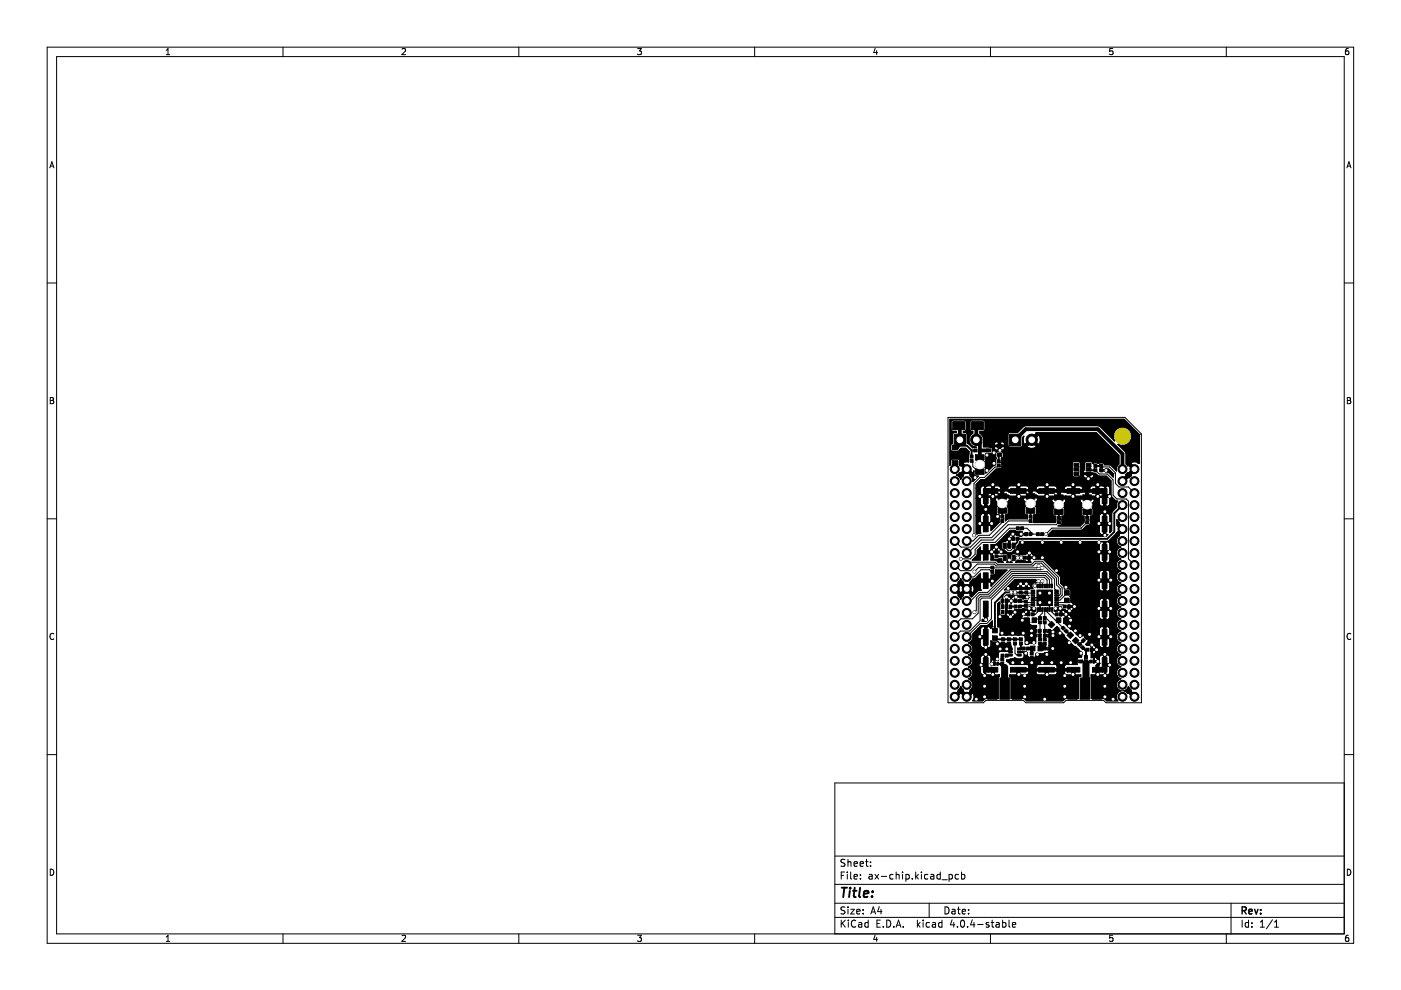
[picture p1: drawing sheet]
<svg xmlns="http://www.w3.org/2000/svg" width="297mm" height="210mm" viewBox="0 0 297 210" stroke-linecap="round" stroke-linejoin="round" font-family="sans-serif">
<g fill="none" stroke="#000" stroke-width=".21">
<path d="M10 10h277v190h-277zM12 12h273v186h-273zM35.2 11.6h.8M35.2 10.7l.4-.4v1.3M60 10v2M85.2 10.4l.5-.1 .3 .4-.8 .9h.8M110 10v2M135.2 10.3h.8l-.4 .5 .3 .1v.6l-.2 .1-.5-.1M160 10v2M185.6 10.2l-.4 1h.9M185.9 10.7v.9M210 10v2"/>
<path d="M235.9 10.3h-.6l-.1 .6 .7-.1v.7l-.2 .1-.5-.1M260 10v2M285.9 10.3l-.4 .1-.2 .2-.1 .7 .3 .3 .4-.1v-.7h-.4l-.3 .2M10.6 35.6l.4-1.3 .4 1.3M10.7 35.2h.6M285.6 35.6l.4-1.3 .4 1.3M285.7 35.2h.6M10 60h2M285 60h2M10.7 84.3h.4l.2 .2-.2 .4 .2 .1 .1 .3-.2 .3h-.5zM10.7 84.9h.4M201 88.5h37.5l3.5 3.5v57h-7.5l-.5-.5h-8l-.5 .5h-8l-.5-.5h-8l-.5 .5h-7.5z"/>
<path d="M205 99.5l1.8 1.8M205.4 97.2h.1M206 97.7l.3 .3v.9l1 1M206.2 95l-1.1-1-.1-2.1-.2-.2h-.5v-.2l.3-.1 .3-.3-.1-1.9-.3-.2-2.7 .1-.1 2.1 .2 .2 .9 .1v.2h-.6l-.2 .2-.1 2.2-.3 .2v1.1l.3 .3h1.2l.7-.6h1l.7 .6-.1 1.5M206.2 94.9v.1M206.7 94.8a1.56 1.56 0 0 1-1.3-1.3 1.56 1.56 0 0 1 .9-1.6v-.4l-.4-.1-.3-.3 .2-2h2.8l.3 .3-.1 1.8-.2 .2-.8 .1v.4a1.76 1.76 0 0 1 .7 2.1v.8l2.3 .1M207 94.8h.1M207 94.8l-.8 .1M208.5 94.1h2.3M210.1 94.8l.3 .3-.1 1-1.3 .2v1.3l-.2 .3 .2 .8-.2 .4 .2 .3v.9l1.8-1.7M210.8 98.3l-1.5 1.5M210.8 98.6h.1"/>
<path d="M211.1 98.3v.3h-.3M211.1 98.2l.1-1.2-.2-.2 .1-.8 .3-.2h1l.3 .2 .1 .8-.2 .2-.3 .1 .1 1.1M211.1 98.2v.1M211.7 93.8v.6h-.8l-.1-.3M211.7 94.7v.6a.52 .52 0 0 1-.6 .1 .52 .52 0 0 1-.3-.5M211.7 93.8a.5 .5 0 0 0-.6-.1 .5 .5 0 0 0-.3 .4M211.7 93.8h.5M211.8 98.7l-.3 .3h-.5l-2.3 2.3h-.9l-1.3 1.2v11M211.9 94.6l.1 .9h-.7l-.5 .5M212.2 93.8a.47 .47 0 0 1 .6 0 .47 .47 0 0 1 .1 .6h-.7zM212.2 94.7v.6a.47 .47 0 0 0 .6 0 .47 .47 0 0 0 .1-.6h-2l-.1 .2M212.4 98.3h.1"/>
<path d="M212.4 98.3l-.1 1-1.1 .2-2.3 2.2M212.4 98.2h14.9M216.7 94.6h1.1M217.8 94.6l1-.9 .9 .9-.1 .3a1.42 1.42 0 0 1-1.8-.3zM218.3 93.2v.1M218.3 93.3h.9M218.7 92.8h.1M220.1 92.3l.3 .1a1.42 1.42 0 0 1-.3 1.8l-.9-.9zM227.3 98.2l.3-.3h1.2l.3 .3-.1 .8M227.3 98.2l.1 .8M227.4 99h.1M227.4 100h.1"/>
<path d="M227.4 99v1M229 100h.1M229 99h.1M229 99v1M229 100v.9l-.3 .3-1.3-.2v-1M230 99h.1M230 99l-.1 .6-.2 .5 .1 .2h1.2M231.7 98.2l-.3-.3h-1.2l-.3 .3 .1 .8M231.7 98.2l2.1-.1 .3 .1 .1 .4h1.2l1.3 1.3a1.26 1.26 0 0 1 .5-1.5v-1.8l-4.8-4.8h-12.7v.1l-2.3 2.3-.4-.4-.1-.7 .2-.6-.3 .3v1.8l-.3 .2-2.7-.1-.1-2.6 .4-.4h1.6l1.3-1.2 .5-.2h15.3l.5 .2 3 3a1.98 1.98 0 0 1 1.4-3 1.98 1.98 0 0 1 2.3 2.3 1.98 1.98 0 0 1-3 1.4l1.7 1.8v2.4l.4 .4 .2-.1 .8 .8-.8 .8-.2-.1-.4 .4 .1 .2-1.2 1.2M231.7 98.2v.1M232.3 99.7l.8 .8h1.7l1.2 1.3v3.2l.8 .8h2l.5 .5v12.2l1.2 1.3M233.2 99.5h1.9l1 .9v.8l-1.2-1.1h-.5l-.1-.2-1 .1z"/>
<path d="M233.5 98.8l.2 .2h1.6l1.2 1.3v2.2l.8 .8h1.9l1.3 1.3M233.5 99.7l1 .1M240.5 99.9h.1M240.5 99h.1M241 99.5l-1.3 1.2 .1 .2-.4 .4-.2-.1-1.2 1.2-.4-.4M241.6 92.2h.1M241.6 92.2l-3.3-3.3h-36.9v9.8l.2-1.3h1.6l.3 .3v1l.1 .1 .2-.1 .7 .8-.7 .8-.2-.1-.8 .5 .4 .2 .5 .8 .6-.8-.1-.2 .8-.8 .8 .8-.1 .2a1.22 1.22 0 0 1 .6 1.2l1.1-1.2-.8-.1-.1-1-.1 .3-.2 .2-2-2 .2-.3h.9l.1-.7M241.6 92.2v6.1l-.2-.2-.1 .2a1.16 1.16 0 0 0-1.4-.3l-.2 .3 1.3 1.2M285.7 84.3h.4l.2 .2-.2 .4 .2 .1 .1 .3-.2 .3h-.5zM285.7 84.9h.4M10 110h2M202.4 119.8l1.2 1.2h2.2l1.4-1.4h3.6l.4 .4h7.8l.6-.6h1.2l3.2 3.2v1.4l.8 .8v1.2l-.2 .3h-.6"/>
<path d="M205 119.8l.6-.6h5.4l.4 .4h7.4l.6-.6h1.6l3.4 3.4v1.4l.8 .8v1.6l-.5 .6h-.7M207 109.3h.9M207 105.6h.9M207 103.5h.9M207.3 100h.5M207.8 116v.8l.3 .3h.9M207.8 111h2.5M207.8 105.3h2.7M208.2 103.1l.4-.1 .2 .1v1.8h-.8l-.1-.2v-1.2zM208.8 105.5v1.7a.5 .5 0 0 1-.6 .1 .5 .5 0 0 1-.3-.4v-1.3M208.8 109v1.8h-.8l-.1-.2v-1.3M208.8 111.4h.1"/>
<path d="M208.8 117.4h.1M208.8 109h.5M208.8 109a.5 .5 0 0 0-.6-.1 .5 .5 0 0 0-.3 .4M208.8 103.5h.1M208.9 101.7h-1l-.9 1v10.3l.1 .3 .2-.2h.7l-.1-1.5 .1-.2h2l.1 .2v.9l1.7-1.7 .1-.8M208.9 101.7h.1M208.9 103.5v.2l.4 .2v.5h-.3a.5 .5 0 0 0-.1 .5 .5 .5 0 0 0 .5 .3h.7l.1-.1v-.7M209 108v3.1M209.3 105.5v1.7a.5 .5 0 0 0 .5 .1 .5 .5 0 0 0 .3-.4v-1.3l-.1-.1h-2l-.1 .1M209.3 109a.5 .5 0 0 1 .5-.1 .5 .5 0 0 1 .3 .4v1.3l-.1 .2h-.7zM209.3 111.4h.1M209.3 117.4h.1"/>
<path d="M210.1 116.6h.2M210.2 103.1l-.1 1.3h1l.4-.3h.5l.2 .1M210.2 103.1h.6M210.2 103.1l-.1-.1h-.7l-.5 .5M210.3 117h3l.7 .8v1M210.5 102.8v1.3M210.8 103.1v.8h1.2l.2-.4M210.8 103.1l.2-.1h.7l.5 .5M211.1 116.3l-.2-.2-.3 .1-.3 .4M211.1 116.3v.6h-.6l-.2-.3M211.1 116.3h.3M211.3 116v1.1"/>
<path d="M211.6 116.1l.5 .3 .1 .3-.2 .2h-.6v-.6zM211.8 118.5h.1M211.9 110l-.1-.8h-.3l-.2-.2v-1.5a2 2 0 0 0-.3-1.6l.1-.4h2.8a.5 .5 0 0 1-.2 .9v.6l-.1 .4 .2 .3v1.1l-.3 .4h-.3l-.1 .8M211.9 110h.1M212.2 103.5h1.4M212.2 104.2v.8l-.5 .2h-.7l-.2-.1v-.7M212.2 104.2h.6M212.5 110.5v.3l-2.7 2.7h-2.3l-1.2 1.2h-1.3M212.7 117.4h.1M212.8 117.4h-.1M212.8 104.2v.8h1l.3 .2h1.3l.2-.1v-.7M212.8 104.2l.2-.1h.5l.4 .3h3.2l.4-.3h.5l.2 .1"/>
<path d="M212.8 113.8h1.1M213.1 115.7v.4l.7 .7h.5l.7-.7v-.4M213.1 110h.1M213.4 117.1h.1M213.4 117.1l.4 .1 .8-.1M213.7 114.5h.1M213.7 115.4h.6v.6h-.6zM214 113.6l.5-.3 .1 .2v.6h-.6l-.1-.2zM214.2 115.4h.1M214.6 117.1h.1M214.8 113.3v1M215.6 118.9l-.3 .3h3.3l-.2-.2v-.6h.6l.1 .3 1.9-.1 .3 .1 3.4 3.4 .2 1.5 .7 .8 .1 .5h1l.3 .2 .1 1.1-.3 .3 .3 .3v.9"/>
<path d="M215.6 118.9h.1M215.6 103.1v.8h-1.8l-.2-.4M215.6 103.1l-.2-.1h-1.3l-.5 .5M215.6 103.1h.6M215.8 117h-.8l-1 1M215.8 112h-1.8l-3 3h-2.7l-1.5 1.5v1l-1 1h-2.1M216 102.8v2.5M216.1 115.3l-.5 .5-.1 .7-.4 .1-.5 .5M216.1 115.3h17M216.1 118.8l-.5 .1M216.1 117.7l-.8-.3h-.8l-.2 .4v1.1l.3 .3h-1.2l.3-.3v-1.1l-.2-.4h-1.3l-.2-.2h-1.5l-.2 .2 .4 1.1 .2 .1 .9-.1M216.1 117.7h.1"/>
<path d="M216.1 118.8h.1M216.2 103.1v.8h1.8l.2-.4M216.2 103.1l.2-.1h1.3l.5 .5M216.2 112.6l-2-.1-2.9 2.8-1.2 .2v1.1l-.1 .2h-2l-.1-.2v-.6l-.7 .7v1l-1.1 1.1h1.8v-1.2l.1-.2h2l.1 .2v1.2h1.1l.4 .4h1.1l-.3-.2v-.5h-.6M216.2 112.6h.1M216.3 114.8l-.2 .5M216.3 112.6l.4 .1-.1 .2 .2 .2h.6v-.2h.3l.1 .2-.1 .5-.9-.2-.2 .3M216.3 114.8h.1M216.3 113.7l-1.2-.4-.1 .2v1.1l-1-.2-.8 .4-.7 .1-.1 1.5 .5 .2 .5 .5M216.3 113.7h.1M216.3 113.7h.3M216.5 113.3h1.1"/>
<path d="M216.6 113.7h.1M216.7 112h1.1l1.2 1.3M216.8 115h8.2M217.9 110l-.1-.8h-.3l-.2-.2v-1.5a2 2 0 0 0-.3-1.6l.1-.4h2.8a.5 .5 0 0 1-.2 .9v.6l-.1 .4 .2 .3v1.1l-.3 .4h-.3l-.1 .8M217.9 110h.1M217.9 110h-4.1l-.6 .4-.1-.4M218 117.5v1.5l-.1 .2-.5-.3-1.3-.1M218 117.5l-.2-.2-.4 .3-1.3 .1M218 117.5h.4M218.2 103.5h1.4M218.2 104.2v.8l-.5 .2h-1.3l-.2-.1v-.7M218.2 104.2h.6"/>
<path d="M218.3 117.3l-.1 1h1.1M218.4 117.5l.1-.2 .4 .1 .2 .5-.1 .2h-.6zM218.5 113.3h1.6M218.5 110.5h-4.7l-3.5 3.5h-2.5l-2 2h-2l-1.4-1.3M218.8 104.2v.8h1l.3 .2h1.3l.2-.1v-.7M218.8 104.2l.2-.1h.5l.4 .3 4.1-.1 .2 .2M219 117.6h14.1M219.1 110h.1M219.1 110l.1 .8M219.2 110.8h.1M219.9 105.6h13.2M221 118.3h.3l2.7 2.7"/>
<path d="M221.6 103.1v.8h-1.8l-.2-.4M221.6 103.1l-.2-.1h-1.3l-.5 .5M221.6 103.1h.6M222 102.8v2.5M222.2 103.1v.8h1.8l.2-.4M222.2 104.4v.7l.2 .1h1.8v-.7M222.2 103.1l.2-.1h1.3l.5 .5M223.1 105.2h.1M223.9 110.2l-.1-.8h-.3l-.2-.2v-1.4a2 2 0 0 0-.3-1.6l.1-.4h2.8a.5 .5 0 0 1-.2 .8v.6l-.1 .4 .2 .3v1.2l-.3 .3h-.3l-.1 .8M223.9 110.2h.1M223.9 110.3l-.1 .5h-4.6M224.2 103.5h1.4"/>
<path d="M224.2 104.5h.6M224.5 110.7l-.5 .6h-10.2l-3.3 3.2h-2.5l-2.7 2.8h-.3M224.8 104.5l.2-.2h5l.2 .2M225.1 110.3h.1M227.3 103.1v.8h-1.5l-.2-.4M227.3 104.4v.7l-.2 .1h-2.3v-.7M227.3 103.1h.6M227.3 103.1l-.2-.1h-1l-.5 .5M227.5 102.8v2.5M227.9 103.1v.8h1.5l.2-.4M227.9 104.4v.7l.2 .1h2.1v-.7M227.9 103.1l.2-.1h1l.5 .5"/>
<path d="M229 115h4M229.1 100.8h.6M229.2 112h-6.2l-1.2 1.3h-.8M229.6 103.5h1.4M229.9 110.2h.1M229.9 110.3l-.1 .4-.8 .8h-4.7l.8-.4v-.8M230.2 104.5h.6M230.3 111.6h2.8M230.5 110.7l-1.3 1.3M230.6 100.6v.7a.52 .52 0 0 1-.6 0 .52 .52 0 0 1-.3-.5M230.8 104.5l.2-.2 1.4 .1v.7l-.2 .1h-1.4zM230.8 100.4v1.1"/>
<path d="M231 100.3h.1M231 100.3l1.3 .1 .8 .6h1.5l1 .9v3.3l.9 .9 .5 .2a1.18 1.18 0 0 0-.2 1.2l-1.1 1.1v3.9l-.4 .4v-1.3l-.1-.2h-.7v1.8l.1 .2 .3-.1-.4 .4h-12.3l.2-.5 .8-.8h6.2l1.1-1 .6-.1v-1M231.1 100.6v.7a.47 .47 0 0 0 .6 0 .47 .47 0 0 0 .1-.7h-2l-.1 .2M231.1 110.3h.1M231.6 109.3l-.4 .1-.1 .8M231.7 109.3l.1-1.4-.2-.3 .1-1a.5 .5 0 0 0 .2-.8h-2.8a.5 .5 0 0 0 .2 .8l-.1 .6 .2 .4-.2 .3v1.2l.3 .3h.3l.1 .8M231.7 109.3h-.1M231.7 109.3h1.4M231.9 105.2h.1M232.4 103.1l-.2-.1h-.7l-.5 .5M232.4 103.1v.8h-1.2l-.2-.4M232.4 103.1h.6"/>
<path d="M232.8 102.8v2.5M233 103.1l.1-.1h.7a.52 .52 0 0 1 .4 .9h-.2v.5h.2a.5 .5 0 0 1 .1 .5 .5 .5 0 0 1-.5 .3h-.7l-.1-.1v-.7h.1zM233 117h2.3M233 111h2.3M233.1 111.6l.1-.2h.8v1.8a.5 .5 0 0 1-.6 .1 .5 .5 0 0 1-.3-.4zM234 115h.5M234 105.5v1.7a.5 .5 0 0 1-.6 .1 .5 .5 0 0 1-.3-.4v-1.3M234 109v1.8h-.8l-.1-.2v-1.3M234 115v1.8h-.8l-.1-.2v-1.3M234 117.4v1.8a.5 .5 0 0 1-.6 .1 .5 .5 0 0 1-.3-.4v-1.3M234 115a.5 .5 0 0 0-.6-.1 .5 .5 0 0 0-.3 .4M234 109h.5"/>
<path d="M234 109a.5 .5 0 0 0-.6-.1 .5 .5 0 0 0-.3 .4M234.1 103.1h.4M234.2 105.2l1.1 .1M234.3 108.5v5M234.5 103.1a.5 .5 0 0 1 .5-.1 .5 .5 0 0 1 .3 .5v1.2l-.1 .2h-.7zM234.5 115a.5 .5 0 0 1 .5-.1 .5 .5 0 0 1 .3 .4v1.3l-.1 .2h-.7zM234.5 117.4v1.8a.5 .5 0 0 0 .5 .1 .5 .5 0 0 0 .3-.4v-1.3l-.1-.2h-2l-.1 .2M234.5 105.5v1.7a.5 .5 0 0 0 .5 .1 .5 .5 0 0 0 .3-.4v-1.3l-.1-.1h-2l-.1 .1M234.6 108.8a.61 .61 0 0 1 .7 .5v1.3l-.1 .2h-.7v-1.8zM236.1 100.4h.1M236.6 113.1h.1M236.6 113.1l-1.5 1.5-.3 .2h-18.5"/>
<path d="M236.8 113l-.2 .1M236.8 112.9v.1M236.9 110.4h.1M236.9 110.4l-.1-.2v1.2l.8 .8-.8 .8M236.9 110.4l.4 .4-.1 .2 1.2 1.2M238 101.6h.1M238 112.6l-.8 .8 .1 .2a1.31 1.31 0 0 0-.6 1.3 1.31 1.31 0 0 0 1 1.1 1.31 1.31 0 0 0-1 1.3 1.31 1.31 0 0 0 1 1.2 1.31 1.31 0 0 0-1 1.3 1.31 1.31 0 0 0 1 1.3 1.31 1.31 0 0 0-1 1.2 1.31 1.31 0 0 0 1 1.3 1.31 1.31 0 0 0-1 1.3 1.31 1.31 0 0 0 1 1.2 1.31 1.31 0 0 0-1 1.3 1.31 1.31 0 0 0 1 1.3 1.31 1.31 0 0 0-1 1.3 1.31 1.31 0 0 0 1 1.2 1.31 1.31 0 0 0-1 1.3 1.31 1.31 0 0 0 1 1.3 1.31 1.31 0 0 0-1 1.2 1.31 1.31 0 0 0 1 1.3 1.31 1.31 0 0 0-1 1.3 1.31 1.31 0 0 0 1 1.2 1.31 1.31 0 0 0-1 1.3 1.31 1.31 0 0 0 1 1.3 1.31 1.31 0 0 0-1 1.3 1.31 1.31 0 0 0 1 1.2 1.31 1.31 0 0 0-1 1.3 1.31 1.31 0 0 0 1 1.3 1.29 1.29 0 0 0-.7 2.1h-2.3l-.7-.5h-2.6v-5.1l.8 .1 .2-.1v-1.9M238 112.6h.1M238 111.7h.1M238.4 102h.1M238.4 112.2h.1M238.4 112.2l-.4 .4"/>
<path d="M285 110h2M11.4 134.4a.58 .58 0 0 0-.8 .5 .58 .58 0 0 0 .8 .6M202 124.9h.9M202 124.9h.1M202.4 124.4l-.4 .5M202.4 124.4h.1M202.4 125.3h.1M202.9 124.9l.7 .8 .9-.8M202.9 124.9l.7-.8 .9 .8M204.5 124.9h.9M206 139.3h1.9M206.2 135.6h1.7"/>
<path d="M206.2 124.1l.2 .1a1.16 1.16 0 0 1-.2 1.5l-.8-.8zM207.3 133.3h.6M207.8 135l1.2 .1v2.2M207.9 135.6l.1-.2h.8v1.8a.5 .5 0 0 1-.6 .1 .5 .5 0 0 1-.3-.4zM208.2 132.9l.4-.1 .2 .2v1.8h-.8l-.1-.2v-1.3zM208.2 138.9l.4-.1 .2 .2v1.7h-.8l-.1-.2v-1.2zM208.7 128.8h.6v2.4l.1 .2-.4 .4h-.8l.1-.5 .3 .1 .2-.2zM208.8 123.4h.1M208.8 128.8h.1M209 129.1v2.3M209 138.8v2.2h-1M209 123.1l1.4 .1"/>
<path d="M209.3 128.8h.1M209.3 123.4h.1M209.4 131.4h.1M210.1 124.3h.1M210.1 124.3l3.4-3.4h-2.5v.8l-.2 .2h-.7v.7l-.1 .2h-2l-.1-.2v-1.1l-1.1 1.1-.6 .2-.5 .7 .1 .2-.8 .7-.8-.7 .1-.2-.6-.8-.6 .8 .1 .2-.8 .7M210.1 124.3v-.7l-.1-.2h-2l-.1 .2v1.3l.1 .3-.7 .1-1.3 1.3-.3-.3 .1-.2-.8-.8-.8 .8 .1 .2-.6 .8-.6-.8 .1-.2-1.2-1.2M210.4 132.9h.1M210.4 132.9v-1.3l-1 1-1.4 .1-1.8 1.8a1.27 1.27 0 0 1-.9 1.8 1.31 1.31 0 0 1 1 1.3 1.31 1.31 0 0 1-1 1.2 1.31 1.31 0 0 1 1 1.3 1.31 1.31 0 0 1-1 1.3 1.31 1.31 0 0 1 1 1.2 1.31 1.31 0 0 1-1 1.3 1.31 1.31 0 0 1 1 1.1 1.31 1.31 0 0 1-.6 1.3l.1 .2-.8 .8-.8-.8 .1-.2-.6-.8-.6 .8 .1 .2-.8 .8M210.4 121.3l-.6-.5h-1.8l-1.5 1.5h-1.5M210.4 120.4h.1M210.4 132.9l-.3 .4a.51 .51 0 0 0-.8-.3v4.2a.5 .5 0 0 0 .5 .1 .5 .5 0 0 0 .3-.4v-1l.4 .2h1.1M211.5 136.5v3.3l-.6 .1v.9h-.6"/>
<path d="M211.6 136.1l.1 4-.6-.3-.2 .2 .1 .8-.2 .2M211.6 136.1h.1M211.7 131h.1M211.7 130.9v.1M211.7 130.9h.1M211.9 129.3l.1 1.1 1 .1 .2-.4M212 129.2l-.1-1.6-.4 .4v4.9h.2v-1.9M212 129.2l-.1 .1M212.2 136.4h.1M212.2 136.4h-.3v1.8l.3-.1h2.3v-.9M212.2 136.4l2.1 .1 .2 .7M212.7 136.5h1.3l.3 .3v1.5"/>
<path d="M213.2 129.8h3.9M213.2 130.1h.1M213.3 126.6l-.1 3.5M213.3 126.6h.3M213.3 130.1l.1 .4 .4 .2M213.4 126.6l.1 .8h.9M213.5 137.6h.1M213.6 128.1a1.14 1.14 0 0 1-.3 1.2l.2 .3h.6v-.2l.9 .2 .1-.3M213.6 126.6v.6h.6l.2-.2M213.6 126.6l.2-.1 .3 .1 .3 .4M213.6 128.1h.1M213.7 124.3h1.8"/>
<path d="M214 126.2h-.6l-.3 .2 .2 .2M214 126.2h.1M214 126.2h.8M214 125h.8M214 125v.1M214.1 130v.6l-.2 .1M214.2 129.8l.1 1h-2.3l.5 .4v3.1h4.5M214.2 129.8h.1M214.3 137.6h-2.2M214.4 127h.1M214.4 130v.6l.1 .1h.4l.2-.4-.1-.3h-1.5l-.2 .1M214.5 137.2h.1"/>
<path d="M214.5 126.7l.5-.2 .2 .1v.6h-.6l-.2-.1zM214.8 125v.1M214.8 126.2h.1M214.8 125.1h.1M214.8 126.2h1M215.1 129.3h.1M215.2 136.5v2l.4 .4h.5M215.4 126.6v.8M215.8 129.2l-.7 .1M215.8 129.2h.1M215.8 126.2h.1M215.8 126.2l.3 .1 .9-.1"/>
<path d="M216.2 124v.6h-.6l-.1-.3M216.2 124l-.1-.2-.4 .1-.2 .4M216.2 124h.4M216.4 123.8v1h-2.6M216.6 124v.6h.8v-.6M216.6 124l.1-.2h.6l.1 .2M216.8 131.5h.9M216.9 129l-.2 .2h-.9M216.9 129h.1M216.9 127l-.2-.2-.5-.1-.5-.2-.2 .1v1.1l-.9-.1-.3 .3-.1-.3h-.6v.5M216.9 127h.1M217 126.2h.1"/>
<path d="M217 126.2h1.1M217.3 130.4h.1M217.4 129.4l.3-.1 .2 .2v.6h-.6l-.2-.2zM217.4 124h.4M217.5 127.6l.2 .2h1.3M217.6 123.8v1M217.6 125.7l1.4 .1M217.9 123.8l.5 .3 .1 .3-.1 .2h-.6v-.6zM217.9 130.6v-.2h-.8l-.5 .5h-4.9M217.9 130.5v.1M218 127h.1M218 127h-1.1"/>
<path d="M218.1 126.3l-.1 .2 .2 .2M218.1 126.2v.1M218.2 128.8l-.3 .3-1-.1M218.2 128.7v.1M218.2 128.7h.3M218.2 126.7h.1M218.2 126.7l-.2 .3M218.2 129l-.1 .2v1.1l-1.1-.1M218.2 132h.1M218.2 132v-.9h-6.3v1.7a1.96 1.96 0 0 1 .1 1.6v.3l.4-.1h4.4a.61 .61 0 0 1 .6 .6v1.4h.6a1.91 1.91 0 0 1 1.6-.2l-.1-1.3M218.2 132a.61 .61 0 0 0 .6 .6l1 .1-.3 .7 .1 2.5-.4 .4h-1.5M218.5 128.7h.1"/>
<path d="M218.5 128.7l.8 .1 .2 .1v.7h-.6l-.5-.3-.2 .2 .1 .9-.4 .1M218.7 134.8h.9M218.7 133.8h.9M218.8 139.5v1h-4M219 128.3h-1.3l-.2 .2M219.4 124.2l.6 .1M219.6 123.1h.1M219.6 123.1v.5M219.6 123.1v-.2h-4.4l-2.3 2.2h1.1M219.6 123.6h.1M219.7 123.6a.67 .67 0 0 0-.9 .3 .67 .67 0 0 0 .2 .8l-1.2 .3-2.2-.1-.8 .1M220 129.3v.5l-.5 .5h-.5"/>
<path d="M220.2 123.2l.3 .3v.8M220.2 120l-.4 .4h-12.3l-.9 .8M220.3 131.3h-.7l-.3 .2M220.5 133.8h.1M220.5 134.7v.1M220.5 125.8l2 2M220.5 132v3.6M221 129.3v.7l-.5 .5v.6M221 120.4l-.4 .4h-6.4l-4.8 4.8h-1.8l-1.8 1.8h-.8M221 123.2v1.1M221.2 126.5h.1M221.2 126.4h.6v.7h-.6z"/>
<path d="M221.5 129.3v1.8h.3l1.1 1.1v.2M221.5 132v3.6M221.5 134.7v.1M221.6 133.8h-.1M221.8 126.5h.1M222 124.3v-1.3l-.6-.6h-6.4l-4.8 4.8v4l-1 1h-1.4l-2.8 2.8M222 129.3v.5l3.4 3.4M222.4 135.3l.1 2.5a.78 .78 0 0 1-1 .6 1.96 1.96 0 0 1-1.7 .2h-.1a.71 .71 0 0 1-.6 .9M222.4 135.3h.1M222.5 133.8l.2 .2h.6l.4-.4h.4l4.9 4.9h.2M222.5 137.5h.7M222.5 134.8h.8"/>
<path d="M222.5 125.8l-2 2M222.5 124.3v-1.4l-.9-.9h-6.8l-4.8 4.8h-1.8l-.4 .4v4.4l-2.2 2.2h-1.9l-1.3 1.2M223 129.3v.5l.5 .5h.6M223 124.3v-1.5l-1.2-1.2h-7.2l-4.8 4.8h-1.8l-.6 .6v3l-1.2 1.2h-2.5l-1.3 1.3M223.8 131.5h.7M224 121.3h9.1M224 128.3h1.4l.4 .3M224 125.3l-.4-.4v-2.1l-1.6-1.6h-7.6l-4.8 4.8h-1.8l-.8 .8v2.6l-.4 .4M224.1 132.8l-.8 .8a.61 .61 0 0 1-.8-.1l-.1 1.8M224.1 132.8l.3 .4M224.1 132.8h.1M224.4 133.2l.2 .4 1 1.1"/>
<path d="M224.4 133.2h.1M224.8 129.5v1.1l.9-.2M224.8 129.5l-.3-.2-.4 .3h-.5l-.1-.7 .2-.1 1.4-.1 .1 .5 .6 .1 .4 .2M224.8 129.5h.3M224.8 129l.2 .2v1.1h1M224.9 123.6h8.2M225.1 129.5l.2-.2 .3 .1 .3 .5-.2 .2h-.6zM225.5 130.4h-.1M225.5 131.1h5.7v5.8l-.8-.1-.2-.2 .4-.3a.61 .61 0 0 0 0-.9l-.5-.5a.69 .69 0 0 0-1.1 .3l-.8-.8a1.96 1.96 0 0 0-1.2-1l-1.1-1.1-.4-.2zM225.6 134.7a1.92 1.92 0 0 0 1.1 1.2l.1 .2a1.96 1.96 0 0 0 1.2 1h.1M225.6 134.7h.1M225.7 130.4h.1"/>
<path d="M225.7 130.4l.2 .2-.1 .3h.5v-.4a.51 .51 0 0 1 .5 0 .51 .51 0 0 1 .3 .4h4.2M225.7 129.6h7.4M226.1 131.5h.9M226.1 126.1h.2M226.3 127v.3l-.5 .5h-1.8M226.3 125.7l-1.5 1.6h-.8M226.5 128.8v.6l-.2 .1M226.8 132.8l1 1h.2M226.8 128.8v.6l.2 .1M227.1 127.7h.1M227.1 127.3h6M227.1 127.7l.4 .2 .1 .4-.2 .1h-.6v-.1h-.3l-.1 .1v.4h1l.2 .1-.1 .4-.4 .2"/>
<path d="M227.8 128.6h-1.1l.1 .9M228.1 137.1h.1M228.1 137.1l1.4 1.2-.2 1a.77 .77 0 0 0-1 .6l.1 1h-14.2l-.2-.4-.6-.3v-.3l1.4-.2 .3-.3 .7 .3h.7a.82 .82 0 0 0 .6-1.3h.7a.77 .77 0 0 0 .6 1.1h1.1l.5-.5v-.2h2M231 134.5l-.7 .7-.4-.4h-.9M231.2 136.9h.1M231.3 130.9h.1M231.3 130.9v.1M231.3 131h.1M231.4 137.9h.8l.2 .2-.1 .3-.5 .3-.2-.2v-.6M231.4 135v.1M231.4 131v8.5M231.4 137h.2"/>
<path d="M231.4 135.6h1.7M231.4 133.3h1.7M231.4 135.3h.1M231.4 139.4l.3-.1 .1 .2M231.4 139.4v.1M231.5 137.8h1M231.8 136.8l.5 .3 .1 .3-.2 .2h-.6v-.6zM231.8 139.5v1.1h.2v-.2h.5l.2 .2-.3 .5M231.8 139.5h.2M232 139.5l.1-.2 .3 .1 .3 .5-.2 .2h-.5zM233 129h2.5M233 135h2.5"/>
<path d="M233 123h2.5M234 139l-.1 1.9 .1 .1a.47 .47 0 0 1 .2 .8h-.2v.5h.2a.5 .5 0 0 1 .1 .5 .5 .5 0 0 1-.5 .3h-.7l-.1-.1v-.7h.1l-.1-1.3M234 121h.5M234 135.4v1.8a.5 .5 0 0 1-.6 .1 .5 .5 0 0 1-.3-.4v-1.3M234 121v1.8h-.8l-.1-.2v-1.3M234 123.4v1.8a.5 .5 0 0 1-.6 .1 .5 .5 0 0 1-.3-.4v-1.3M234 127v1.8h-.8l-.1-.2v-1.3M234 129.4v1.8a.5 .5 0 0 1-.6 .1 .5 .5 0 0 1-.3-.4v-1.3M234 133v1.8h-.8l-.1-.2v-1.3M234 139a.5 .5 0 0 0-.6-.1 .5 .5 0 0 0-.3 .4v1.2l.1 .2h-.1l-.1 .3M234 139h.5M234 133h.5"/>
<path d="M234 133a.5 .5 0 0 0-.6-.1 .5 .5 0 0 0-.3 .4M234 127a.5 .5 0 0 0-.6-.1 .5 .5 0 0 0-.3 .4M234 127h.5M234 121a.5 .5 0 0 0-.6-.1 .5 .5 0 0 0-.3 .4M234.3 138.8l-.1 2.2h1M234.5 139a.5 .5 0 0 1 .5-.1 .5 .5 0 0 1 .3 .4v1.2l-.1 .2h-.7zM234.5 135.4v1.8a.5 .5 0 0 0 .5 .1 .5 .5 0 0 0 .3-.4v-1.3l-.1-.2h-2l-.1 .2M234.5 123.4v1.8a.5 .5 0 0 0 .5 .1 .5 .5 0 0 0 .3-.4v-1.3l-.1-.2h-2l-.1 .2M234.5 129.4v1.8a.5 .5 0 0 0 .5 .1 .5 .5 0 0 0 .3-.4v-1.3l-.1-.2h-2l-.1 .2M234.6 132.8a.61 .61 0 0 1 .7 .5v1.3l-.1 .2h-.7v-1.8zM234.6 120.8a.61 .61 0 0 1 .7 .5v1.3l-.1 .2h-.7v-1.8zM234.6 126.8a.61 .61 0 0 1 .7 .5v1.3l-.1 .2h-.7v-1.8z"/>
<path d="M286.4 134.4a.58 .58 0 0 0-.8 .5 .58 .58 0 0 0 .8 .6M202 147.7l.4 .5M202 147.7h.1M202.4 147.3h.1M202.4 147.3l-.4 .4M202.4 148.2h.1M202.9 147.7h.1M204.5 147.7h.1M205.4 147.7h.1M205.4 141.4h2.5M207.9 141.4l.1-.1h.8v1.7a.5 .5 0 0 1-.6 .1 .5 .5 0 0 1-.3-.5zM208.8 145.5v2.3h.7l.9-.9v-.9"/>
<path d="M209 148.1h.1M209 148.1l-.7 .5-2.1-.1a1.16 1.16 0 0 0 .2-1.4l-.2-.2-1.2 1.3-1.4-1.3-1.2 1.3M210.5 142v1M210.6 141.7l.2 .1v1.2l.2 .1 .9-.1M210.6 141.7h.1M210.8 141.1v-.2l-.6 .1-.1-.3h-.1l.1-.2 .7 .1v-.6l-.2-.2-.5 .4v-.9a.52 .52 0 0 0-.8-.3v1.9l-.1 .1a.47 .47 0 0 0-.2 .8h.3v.5h-.3a.5 .5 0 0 0-.1 .5 .5 .5 0 0 0 .5 .3h.7l.1-.1-.1-1.2h.1v-.3l.4 .2M210.8 141v.1M210.9 140.6h.1M210.9 140.9h.1M211.9 143v.4l-.3 .4v4.3h-2.6M211.9 143h.1M215.6 146v.9l.9 .9h.8"/>
<path d="M215.6 142.3v.7l-.2 .1h-1.3v.3l.3 .4v4.3h2.6l.7 .5h7.6l.7-.5M215.9 142l.1 1M216.2 142.3v.7l.2 .1h1.3a.61 .61 0 0 0 .5-.7M217.3 143.3v2.2M218.2 142.4h1.4M219.6 142.4l.2-.1h4.2l.2 .1M219.7 141.2h.1M219.7 141.2l-1.7-.1 .2 .5-.2 .2h-2.4v.5h2.4l.2 .1M219.7 141.2l-.1 .4 .2 .2h4.2l.2-.2-.2-.5h1.8l-.2 .5 .2 .2 2.1-.1v1.3l.2 .1h1.1v.3l-.4 .1-.2 .3v4.3h-2.6M221 140.5h2M221.6 142.3v.7l-.2 .1h-1.3a.61 .61 0 0 1-.5-.7M221.9 142l.1 1"/>
<path d="M222.2 142.3v.7l.2 .1h1.3a.61 .61 0 0 0 .5-.7M224.2 142.4h1.4M225.8 145.5v2.3l-.5 .5h-3.8M225.8 142.3h1.5v.7l-.2 .1h-1a.52 .52 0 0 1-.3-.8zM226 148.1h.1M227 140.5h-2v1l.5 .5h2.1l-.1 1M227.9 141.8h.1M227.9 142.3h.1M231.4 143.7v.1M231.8 140.4h.1M231.8 140.1h.1M231.9 140.3h.9"/>
<path d="M232.4 141.8h.1M232.4 142.3h.1M232.4 141h.6M232.7 142l.1 1M234.3 145.5v2.3h-.8l-.9-.9v-.9M234.3 146.5h5l1.2 1.2M234.3 141.3h.9l.1 .1v1.2a.52 .52 0 0 1-.8 .4v-1.7M235.2 141h.1M239.4 145.9h.1M239.4 145.9l-.1-.4-.2 .4-.8 .6 .8 .5 .2-.1 1.2 1.3M239.4 145.9l.4 .4-.1 .2 .8 .8M240.1 147.7h.1"/>
<path d="M240.5 148.2h.1M240.5 147.3l.5 .4M240.5 147.3h.1M241 147.7h.1M241 147.7l-.5 .5M10 160h2M285 166h-108v32M285 160h2M10.7 184.3a.66 .66 0 0 1 .7 .6 .66 .66 0 0 1-.7 .7zM35.2 198.7l.4-.4v1.3M35.2 199.6h.8M60 198v2"/>
<path d="M85.2 198.4l.5-.1 .3 .4-.8 .9h.8M110 198v2M135.2 198.3h.8l-.4 .5 .3 .1v.6l-.2 .1-.5-.1M160 198v2M177 194.5h108M177 191.5h108M177 187.5h108M177 181.5h108M178.4 195.1v1.5M178.4 185.6h.5M178.6 195.7l.6 .9M179.1 184.9h-.7v1.5"/>
<path d="M179.1 192.4l-.5-.1-.2 .1v.5l.6 .2 .1 .4-.2 .3-.6-.1M179.1 182.3l-.5-.1-.2 .1v.5l.6 .2 .1 .4-.2 .3-.6-.1M179.2 195.1l-.8 .8M179.6 184.9v.1M179.6 185.4v1M179.8 182.2v1.5M179.8 192.3v.1M179.8 192.8v1M179.8 182.8l.2-.1 .4 .1v.9M179.9 195.1v.1M179.9 195.6v1M180.4 192.8h.7l-.7 1h.7"/>
<path d="M180.4 184.9v1.3l.2 .2M181.1 183.2l.7-.2-.1-.2-.4-.1-.2 .2v.7h.6M181.1 185.9l.7-.2-.1-.2-.4-.1-.2 .2v.7h.6M181.4 195.2a.71 .71 0 0 0-1 .5 .71 .71 0 0 0 .7 .9l.3-.2M181.6 193.3l.8-.2-.1-.2-.4-.1-.3 .2 .1 .7h.6M182.1 195.7h.5l.1 .9M182.4 183.2l.7-.2-.1-.2-.4-.1-.2 .2v.7h.6M182.4 186.2v.2M182.4 185.5v.1M182.7 195.9l-.5 .1-.2 .2 .2 .4 .5-.1M183 193.6v.2M183 192.9v.1"/>
<path d="M183.5 182.7h.6M183.7 182.2v1.3l.4 .2M184.1 195.7l-.5-.1-.2 .3 .1 .6h.6M184.1 195.1v1.5M184.3 185.5h.6v.9M184.6 183.5v.2M184.6 182.8v.1M184.6 193.8l.5-1.5 .5 1.5M184.8 193.4h.7M184.9 185.7l-.5 .1-.2 .2 .2 .4 .5-.1M185.5 185.4l.8 1M185.6 198.2l-.4 1h.9"/>
<path d="M185.9 198.7v.9M185.9 195.8h.5M186.3 185.4l-.8 1M186.4 192.2l-.3 1.1h.9M186.6 195.1h-.7v1.5h.7M186.8 192.8v1M186.9 185.8h1.1M187.3 196.4v.2M188 195.1a.76 .76 0 0 1 .9 .7 .76 .76 0 0 1-.9 .8zM189.4 185.5l-.5-.1-.3 .3 .2 .6h.6M189.5 196.4v.2M190 196.6l.5-1.5 .5 1.5"/>
<path d="M190 185.5l.2-.1 .4 .1v.9M190 184.9v1.5M190.1 196.2h.8M191.4 184.9v.1M191.4 185.4v1M191.5 196.4v.2M192.1 185.5l.4-.1 .3 .3-.2 .6h-.5M192.1 185.4v1.5M193.4 186.2v.2M194.1 184.9v1.5M194.3 185.8l.4 .6M194.5 195.1v1.5"/>
<path d="M194.6 196l.5 .6M194.7 185.4l-.6 .6M195.1 195.6l-.6 .6M195.4 184.9v.1M195.4 185.4v1M195.7 195.1v.1M195.7 195.6v1M196.7 185.5l-.4-.1-.3 .3 .1 .6h.6M197 191.5v3M197.1 195.7l-.5-.1-.2 .3 .1 .6h.6M197.4 185.5h.5l.1 .9M197.7 195.7h.6l.1 .9"/>
<path d="M198 185.7l-.5 .1-.2 .2 .2 .4 .5-.1M198.4 195.9l-.5 .1-.3 .2 .3 .4 .5-.1M199.4 185.5l-.5-.1-.3 .3 .2 .6h.6M199.4 184.9v1.5M199.7 195.7l-.4-.1-.3 .3 .1 .6h.6M199.7 195.1v1.5M199.7 186.5h1.2M200.4 192.3a.76 .76 0 0 1 .8 .7 .76 .76 0 0 1-.8 .8zM201.2 185.4v1.5M201.2 185.5l.4-.1 .3 .3-.1 .6h-.6M201.9 192.9h.5l.1 .9M201.9 195l-.4 1.1h.9"/>
<path d="M202.2 195.6v1M202.5 193.1l-.5 .1-.2 .2 .2 .4 .5-.1M203 192.8h.6M203 196.4v.2M203.2 192.3v1.3l.4 .2M203.2 185.5l-.4-.1-.3 .3 .1 .6h.6M203.8 195.2l.2-.1a.8 .8 0 0 1 .5 .7 .8 .8 0 0 1-.5 .8l-.4-.6zM203.9 185.5l.4-.1 .3 .3-.2 .6h-.5M203.9 184.9v1.5M204 193.3l.7-.2-.1-.2-.4-.1-.2 .2 .1 .7h.5M205.1 196.4v.2M205.4 193.6v.2"/>
<path d="M205.4 192.9v.1M206.1 195l-.3 1.1h.9M206.5 195.6v1M207.3 196h1.1M209.6 195.7l-.3-.1-.2 .2v.2l.5 .2v.3h-.5M210 198v2M210.1 195.6h.6M210.4 195.1v1.3l.3 .2M211.2 195.7h.6l.1 .9M211.9 195.9l-.5 .1-.3 .2 .3 .4 .5-.1M212.6 195.7l.4-.1 .3 .3-.2 .6h-.5M212.6 195.1v1.5"/>
<path d="M213.9 195.1v1.3l.2 .2M214.6 196.1l.8-.2-.1-.2-.4-.1-.3 .2 .1 .7h.6M235.9 198.3h-.6l-.1 .6h.7v.6l-.2 .1-.5-.1M260 198v2M261 191.5v6.5M263.4 195.1v1.5M264.7 195.7l-.4-.1-.3 .3 .1 .6h.6M264.7 195.1v1.5M265.4 196.4v.2M265.4 195.7v.1M267.2 196.6h.9M267.2 195.5l.4-.4v1.5"/>
<path d="M269.8 195l-1.3 1.9M270.2 196.6h.9M270.2 195.5l.4-.4v1.5M285.7 184.3a.66 .66 0 0 1 .7 .6 .66 .66 0 0 1-.7 .7zM285.9 198.3l-.4 .1-.2 .2-.1 .7 .3 .3 .4-.1v-.6l-.4-.1-.3 .2"/>
</g>
<path d="M219 126.8h2.5M219 127.3h2M221.5 126.8l-1 1v1.5M221.5 126.8l1 1v1.5M263.4 193.1l.7-.1 .1-.2-.1-.4-.7-.1v1.5M263.7 193.1l.5 .7M264.8 193.3l.7-.2-.1-.2-.4-.1-.2 .2 .1 .7h.5M266 192.8l.4 1 .3-1M267.3 193.6v.2M267.3 192.9v.1" fill="none" stroke="#000" stroke-width=".3"/>
<g fill="none" stroke="#000" stroke-width=".4">
<path d="M203.3 94.5h1.7l1 1M203.5 93.3v.6l-1 1M206 95.5v1.3M206 95.5h.8M211.9 96.5l-.1 .1v1.2M230.8 99.5l.2 .2h1.3M232.3 98.8h1.2M211.3 118h1.4l.4 .3M212.5 108.3v1.3M217.3 118.3h-2.3M218.5 108.3v1.3M224.5 108.5v1.3"/>
<path d="M230.5 108.5v1.3M238 107.1l-1.7 1.7v4l-1.5 1.5h-19.1v.7l-.7 .7M211 135.3l.2 .3h5.3M212.6 126.2v2.4M212.6 139l-.1 .8M213.5 127.4v2.1l.3 .3h.4M214.3 138.9l-.8 .1M215.4 128.6h-1.2M216.1 138.3h1.4l.3 .2h-.3M216.3 127.4l.1 .2h1.1M216.5 136.5v.8l-.4 .3 1-.1h-.9M217.5 128.5h-1.1l-.1 .1"/>
<path d="M217.6 125.7l-4.4-.1-2.2 2.2v5.9M218 137.5h1l-.2 .2v.9M218.1 130.3h-.1M218.3 137.5l.5 .5M220.5 136.6l1 .9M220.9 136.5l.7 .6M221.5 136.5l.1 1M221.5 136.5h-1v1h1.1M226.1 133.8l.8 .9M228.1 135.8l.8 .9 .8-.9M229.6 137.3l.7 .7M230 137.8h.6l-.3 .3"/>
<path d="M230.3 138v1.3M231.5 136.8v1M211.5 140.8l1-.1v.3l.5 .5h-.3l-.7-.7M231.2 140.2l-2 .1M178.5 188.2h1.1M179 188.2l-.2 2M180.2 188.9l-.2 1.3M180.3 188.2l-.1 .2M180.8 188.9h.8M181.2 188.2l-.2 1.7 .1 .2 .3 .1M182.4 188.2l-.3 1.7 .3 .3M183.1 189.5l1-.1v-.4l-.6-.1-.3 .3v.9h.7"/>
<path d="M184.9 190v.2M185 189v.2"/>
</g>
<g fill="#000" stroke="#000" stroke-width=".21">
<path d="M201.9 94.4h1.2v.9h-1.2z" fill-rule="evenodd"/>
<path d="M201.9 97.7h1.2v.9h-1.2z" fill-rule="evenodd"/>
<path d="M202 89.4h2.5v1.7h-2.5z" fill-rule="evenodd"/>
<path d="M202.3 92.1h2.4v2.4h-2.4z" fill-rule="evenodd"/>
<path d="M205.7 96.5h.6v.6h-.6z" fill-rule="evenodd"/>
<path d="M205.7 97.4h.6v.6h-.6z" fill-rule="evenodd"/>
<path d="M206 89.4h2.5v1.7h-2.5z" fill-rule="evenodd"/>
<path d="M206.5 95.2h.6v.6h-.6z" fill-rule="evenodd"/>
<path d="M206.9 96.4h1.8v1.2h-1.8z" fill-rule="evenodd"/>
<path d="M206.9 99.4h1.8v1.2h-1.8z" fill-rule="evenodd"/>
<path d="M207.4 95.2h.6v.6h-.6z" fill-rule="evenodd"/>
<path d="M209.1 95.2h1v.6h-1z" fill-rule="evenodd"/>
<path d="M211.4 98.4h.7v.6h-.7z" fill-rule="evenodd"/>
<path d="M211.4 97.5h.7v.6h-.7z" fill-rule="evenodd"/>
<path d="M211.4 96.2h1v.6h-1z" fill-rule="evenodd"/>
<path d="M211.4 94.3h1v.6h-1z" fill-rule="evenodd"/>
<path d="M214.1 92.1h2.4v2.4h-2.4z" fill-rule="evenodd"/>
<path d="M227.7 98.2h1v.7h-1z" fill-rule="evenodd"/>
<path d="M227.7 99.2h1v.6h-1z" fill-rule="evenodd"/>
<path d="M230.3 99.2h1v.6h-1z" fill-rule="evenodd"/>
<path d="M230.3 98.2h1v.7h-1z" fill-rule="evenodd"/>
<path d="M231.9 98.5h.7v.6h-.7z" fill-rule="evenodd"/>
<path d="M231.9 99.4h.7v.6h-.7z" fill-rule="evenodd"/>
<path d="M233.2 98.5h.6v.6h-.6z" fill-rule="evenodd"/>
<path d="M233.2 99.4h.6v.6h-.6z" fill-rule="evenodd"/>
<path d="M201.4 88.9h36.9l3.3 3.3v6.1l-1-.4-.7 .1-.2 .3 1.3 1.2-1.3 1.2 .1 .2-.4 .4-.2-.1-1.2 1.2-.4-.4 1.2-1.2-.1-.2 .4-.4 .2 .1 .8-.8-.8-.8-.2 .1-.4-.4v-2.4l-1.7-1.8a1.98 1.98 0 0 0 3-1.4 1.98 1.98 0 0 0-2.3-2.3 1.98 1.98 0 0 0-1.4 3l-3-3-.5-.2h-15.3l-.5 .2-1.3 1.2-1.9 .1-.1 .3 .1 2.6 2.7 .1 .2-.2h1.1a1.25 1.25 0 0 0 1.9 0l-.9-.9-1 .9h-1.1l.1-1.8 .3-.3-.2 .6 .1 .7 .4 .4 .9-.9h.9l.9 .9a1.25 1.25 0 0 0 0-1.9l-.9 1-.9-.1 1.4-1.3v-.1h12.7l4.8 4.8v1.8a1.26 1.26 0 0 0-.5 1.5l-1.3-1.3h-1.2l-.3-.4-2-.1-.2 .2-.1-.3-.3-.2h-1l-.3 .3-.1 1.5-.2 .4 .1 .3h1.9l.6 .1 .6 .5 1.7 .1 1 .9v3.3l.9 .9 .5 .2-.3 .5 .1 .7-1.1 1.1v3.9l-.4 .4v-1.3l-.1-.2h-.7v1.8l.1 .2 .3-.1-.4 .4h-12.3l.2-.5 .8-.8 6 .1 1.1-.9h2.8l.1 1.5a.47 .47 0 0 0 .8 .1v-1.8h-.8l-.1 .2h-2.8l.8-.5 .1-1.7 1.9-.1v1.3l.1 .2h.8v-1.8h.5v1.8h.7l.1-.2-.1-1.5a.47 .47 0 0 0-.7-.1h-.5l-.2-.2a.61 .61 0 0 0-.7 .5h-1.4v-2.7l.3-.4-.1-.4h-2.8a.5 .5 0 0 0 .2 .8l-.1 .6 .2 .4-.2 .3v1.2l.3 .3h.3l.1 .8-.1 .5-.8 .8h-4.7l.8-.4 .1-1.7h.3l.2-.2 .1-1.3-.2-.3 .1-.4v-.6l.2-.2 .1-.5-.1-.1h-2.8a.5 .5 0 0 0 .2 .8l-.1 .6 .2 .4-.2 .3v1.2l.3 .3h.3v1.3l-4.6 .1v-1.6h.3l.3-.4v-1.1l-.2-.3 .1-.4v-.6l.3-.5-.1-.3h13.2v1.3a.52 .52 0 0 0 .9 .3v-1.7h.5v1.7l.1 .2a.61 .61 0 0 0 .7-.5v-1.3l-.1-.1h-2l-.1 .1-16-.1-.1 .4 .3 .5-.1 .6 .2 .4-.2 .3v1.1l.3 .4h.3l.1 .8h-4.1l-.6 .4v-1.2h.3l.3-.4v-1.1l-.2-.3 .1-1.1a.5 .5 0 0 0 .2-.8h-2.8l-.1 .2 .1 .5 .2 .2-.1 .6 .2 .4-.2 .3 .1 1.3 .2 .2h.3v1.6l-1.7 1.7v-.9l-.1-.2h-2l-.1 .2 .1 1.5h-.7l-.2 .2-.1-.3v-3.7h.9v1.3l.1 .2h.8v-1.8h.5v1.8h.7l.1-.2v-1.3a.52 .52 0 0 0-.8-.3h-.5l-.2-.2a.61 .61 0 0 0-.7 .5h-.9v-3.7h.9v1.3a.52 .52 0 0 0 .9 .3v-1.7h.5v1.7l.1 .2a.61 .61 0 0 0 .7-.5v-1.3l-.1-.1-3 .1v-2.1h.9v1.2l.1 .2h.8v-1.4h.1v.2l.4 .2v.5l-.4 .1a.61 .61 0 0 0 .5 .7h.7l.1-.1v-.7h.6v.7l.2 .1h.7l.5-.2v-.8h.6v.8h1l.3 .2h1.3l.2-.1v-.7h.6v.7l.2 .1h1.3l.5-.2v-.8h.6v.8h1l.3 .2h1.3l.2-.1v-.7h.6v.7l.2 .1h1.8v-.7h.6v.7h2.3l.2-.1v-.7h.6v.7l.2 .1h2.1v-.7h.6v.7h1.4l.2-.1v-.7l-.9-.1h-.5l-.2 .2h-.6l-.2-.2h-5l-.2 .2h-.6l-.2-.2-4.1 .1-.4-.3h-.5l-.2 .1-1.3-.1-.4 .3h-3.2l-.4-.3h-.5l-.2 .1-1.3-.1-.4 .3h-1l.1-1.3h.6v.8h1.2l.2-.4h1.4l.2 .4h1.8v-.8h.6v.8h1.8l.2-.4h1.4l.2 .4h1.8v-.8h.6v.8h1.8l.2-.4h1.4l.2 .4h1.5v-.8h.6v.8h1.5l.2-.4h1.4l.2 .4h1.2v-.8h.6v.8h.1l-.1 1.2 .1 .1h.7a.52 .52 0 0 0 .4-.8h-.2v-.5l.3-.2-.2-.6h.4v1.8h.7l.1-.2v-1.2a.52 .52 0 0 0-.8-.4l-.7-.1h-.7l-.1 .1-1.5-.1-.5 .5h-1.4l-.5-.5h-1l-.2 .1-1.8-.1-.5 .5h-1.4l-.5-.5h-1.3l-.2 .1-2.1-.1-.5 .5h-1.4l-.5-.5h-1.3l-.2 .1-2.1-.1-.5 .5h-1.4l-.5-.5h-.7l-.2 .1-1.4-.1-.6 .5-.2-.5a.61 .61 0 0 0-.7 .5h-.9v-.8l.9-1 1.1-.1 2.2-2.1 1.1-.2 .1-1.1h14.9l.1 2.8 1.3 .2 .2-.1 .2-.3h.6v.1a.52 .52 0 0 0 .9 .4v-.7h.5v.7l.1 .1a.5 .5 0 0 0 .6-.2 .5 .5 0 0 0 0-.6h-2l-.1 .2h-.6v-2.6l-.4-.4-1.1 .1-.3 .3h-14.9l-.1-1.1 .3-.1 .2-.2-.1-.8-.3-.2-1.2 .1-.1 2.7-.4 .1-1.7 1.6v-.9l-.2-.3 .2-.4-.2-.8 .2-.3v-1.3l1.3-.2 .2-.9-.4-.3h.7l.1 .3a.47 .47 0 0 0 .8 .1v-.6h.5v.6l.1 .2a.49 .49 0 0 0 .6-.2 .49 .49 0 0 0 0-.6h-2l-.1 .2-2.3-.1v-.7h2.3l.1 .3h.8v-.6h.5v.6h.7l.1-.2-.1-.3a.47 .47 0 0 0-.7-.1h-.5l-.2-.2a.61 .61 0 0 0-.7 .5h-2.3v-.5a1.51 1.51 0 0 0-.7-1.7v-.4l.8-.1 .2-.2 .1-1.8-.3-.3h-2.8l-.2 2 .3 .3 .4 .1v.4h-.2a1.58 1.58 0 0 0-.6 1.8 1.58 1.58 0 0 0 1.5 1.1l-.8 .2-1.1-1-.1-2.1-.2-.2h-.5v-.2l.3-.1 .3-.3-.1-1.9-.3-.2-2.7 .1-.1 2.1 .2 .2 .9 .1v.2h-.6l-.2 .2-.1 2.2-.3 .2v1.1l.3 .3h1.2l.7-.6h1l.7 .6-.2 2.3h-.9l-.2 .3 2 2 .2-.2 .1-.3 .1 1 .8 .1-1.1 1.2-.2-.8-.4-.4 .1-.2-.8-.8-.8 .8 .1 .2-.6 .8-.5-.8-.4-.2 .8-.5 .2 .1 .7-.8-.7-.8-.2 .1-.1-.1-.1-1.3-1.6-.1-.2 .2-.1 1-.1 .2z" fill-rule="evenodd"/>
<path d="M208.5 103.6h1v3.2h-1z" fill-rule="evenodd"/>
<path d="M208.5 109.5h1v3.3h-1z" fill-rule="evenodd"/>
<path d="M208.5 115.5h1v3.3h-1z" fill-rule="evenodd"/>
<path d="M209.5 103.6h2.1v1h-2.1z" fill-rule="evenodd"/>
<path d="M210.9 117.6h.7v.7h-.7z" fill-rule="evenodd"/>
<path d="M210.9 116.7h.7v.7h-.7z" fill-rule="evenodd"/>
<path d="M211.6 104.7h1.8v1.1h-1.8z" fill-rule="evenodd"/>
<path d="M211.6 107.7h1.8v1.1h-1.8z" fill-rule="evenodd"/>
<path d="M212.8 115.2h.6v1.1h-.6z" fill-rule="evenodd"/>
<path d="M212.8 117.8h.6v1.1h-.6z" fill-rule="evenodd"/>
<path d="M212.2 110.1h.6v.7h-.6z" fill-rule="evenodd"/>
<path d="M212.2 109.2h.6v.7h-.6z" fill-rule="evenodd"/>
<path d="M213.7 115.2h.6v1.1h-.6z" fill-rule="evenodd"/>
<path d="M213.7 115.4h.6v.6h-.6z" fill-rule="evenodd"/>
<path d="M214.3 103.6h3.3v1h-3.3z" fill-rule="evenodd"/>
<path d="M214.7 115.2h.6v1.1h-.6z" fill-rule="evenodd"/>
<path d="M214.7 117.8h.6v1.1h-.6z" fill-rule="evenodd"/>
<path d="M214.5 113.9h.6v.7h-.6z" fill-rule="evenodd"/>
<path d="M215.5 111.7h.6v.6h-.6z" fill-rule="evenodd"/>
<path d="M215.4 113.9h.6v.7h-.6z" fill-rule="evenodd"/>
<path d="M216.4 111.7h.6v.6h-.6z" fill-rule="evenodd"/>
<path d="M217 117.9h.6v.7h-.6z" fill-rule="evenodd"/>
<path d="M217.6 104.7h1.8v1.1h-1.8z" fill-rule="evenodd"/>
<path d="M217.6 107.7h1.8v1.1h-1.8z" fill-rule="evenodd"/>
<path d="M217.2 112.9h.7v.7h-.7z" fill-rule="evenodd"/>
<path d="M217.9 117.9h.6v.7h-.6z" fill-rule="evenodd"/>
<path d="M218.1 112.9h.7v.7h-.7z" fill-rule="evenodd"/>
<path d="M218.2 110.1h.6v.7h-.6z" fill-rule="evenodd"/>
<path d="M218.2 109.2h.6v.7h-.6z" fill-rule="evenodd"/>
<path d="M219.7 112.9h.7v.7h-.7z" fill-rule="evenodd"/>
<path d="M220.3 103.6h3.3v1h-3.3z" fill-rule="evenodd"/>
<path d="M220.6 112.9h.7v.7h-.7z" fill-rule="evenodd"/>
<path d="M223.6 104.9h1.8v1.2h-1.8z" fill-rule="evenodd"/>
<path d="M223.6 107.9h1.8v1.2h-1.8z" fill-rule="evenodd"/>
<path d="M224.2 110.4h.6v.6h-.6z" fill-rule="evenodd"/>
<path d="M224.2 109.5h.6v.6h-.6z" fill-rule="evenodd"/>
<path d="M226.3 103.6h2.7v1h-2.7z" fill-rule="evenodd"/>
<path d="M227.7 100.1h1v.7h-1z" fill-rule="evenodd"/>
<path d="M229.6 104.9h1.8v1.2h-1.8z" fill-rule="evenodd"/>
<path d="M229.6 107.9h1.8v1.2h-1.8z" fill-rule="evenodd"/>
<path d="M230.2 110.4h.6v.6h-.6z" fill-rule="evenodd"/>
<path d="M230.2 109.5h.6v.6h-.6z" fill-rule="evenodd"/>
<path d="M230.3 100.1h1v.7h-1z" fill-rule="evenodd"/>
<path d="M231.7 103.6h2v1h-2z" fill-rule="evenodd"/>
<path d="M233.7 109.5h1v3.3h-1z" fill-rule="evenodd"/>
<path d="M233.7 115.5h1v3.3h-1z" fill-rule="evenodd"/>
<path d="M233.7 103.6h1v3.2h-1z" fill-rule="evenodd"/>
<path d="M233.2 99.5h1.9l1 .9v.8l-1.2-1.1h-.5l-.1-.2-1 .1z" fill-rule="evenodd"/>
<path d="M207.2 116.7l.7-.7v.6l.1 .2h2l.3-.2 .2 .3h.6v-.6h.3v.6h.6l.2-.2-.1-.3-.5-.3a.5 .5 0 0 1-.8 0l-.5 .5h-.2v-1.1l1.1-.1 1.6-1.6h1.1l.1 .3h.6v-.6l-.1-.2-.4 .1-.2 .4h-1.1l1.4-1.3 2.5 .2-.1 .2 .2 .2 .9-.2 .1 .5-.1 .2-.9-.2-.2 .3h-.3l-1.2-.4-.1 .2v1.1l-1-.2-.8 .4-.7 .1-.1 1.5 1.4 .8h.6l.7-.6 .4-.1 .1-.7 .5-.5h17v1.3l.1 .2h.8v-1.8h.5v1.8h.7l.1-.2v-1.3a.52 .52 0 0 0-.8-.3h-.5l-.2-.2a.61 .61 0 0 0-.7 .5h-17l.2-.5h18.7l2.6-2.6-.8-.8v-1.2l.5 .6-.1 .2 1.2 1.2-1.2 1.2 .1 .2a1.31 1.31 0 0 0-.6 1.3 1.31 1.31 0 0 0 1 1.1 1.31 1.31 0 0 0-1 1.3 1.31 1.31 0 0 0 1 1.2 1.31 1.31 0 0 0-1 1.3 1.31 1.31 0 0 0 1 1.3 1.31 1.31 0 0 0-1 1.2 1.31 1.31 0 0 0 1 1.3 1.31 1.31 0 0 0-1 1.3 1.31 1.31 0 0 0 1 1.2 1.31 1.31 0 0 0-1 1.3 1.31 1.31 0 0 0 1 1.3 1.31 1.31 0 0 0-1 1.3 1.31 1.31 0 0 0 1 1.2 1.31 1.31 0 0 0-1 1.3 1.31 1.31 0 0 0 1 1.3 1.31 1.31 0 0 0-1 1.2 1.31 1.31 0 0 0 1 1.3 1.31 1.31 0 0 0-1 1.3 1.31 1.31 0 0 0 1 1.2 1.31 1.31 0 0 0-1 1.3 1.31 1.31 0 0 0 1 1.3 1.31 1.31 0 0 0-1 1.3 1.31 1.31 0 0 0 1 1.2 1.31 1.31 0 0 0-1 1.3 1.31 1.31 0 0 0 1 1.3 1.29 1.29 0 0 0-.7 2.1h-2.3l-.7-.5h-2.6v-5.1l.8 .1 .2-.1v-1.9l.6-.1v.8h.1l-.1 1.2 .1 .1h.7a.52 .52 0 0 0 .4-.8h-.2v-.5h.2l.1-.2v-.3h.2v1.7a.5 .5 0 0 0 .5 .1 .5 .5 0 0 0 .3-.5v-1.2l-.1-.1h-.9l-.4-.4 .1-1.9h.5v1.7h.7l.1-.2-.1-1.4a.47 .47 0 0 0-.7-.1h-.5l-.2-.2a.61 .61 0 0 0-.7 .5v1.2l.1 .2h-.1l-.1 .3h-.6l.3-.3-.2-.3h-.5v.2h-.2v-1.1h.2v.6h.5a.47 .47 0 0 0 0-.6 .47 .47 0 0 0-.7 0l-.1-.2-.3 .2v-1.6h.2v.6l.2 .2 .3-.1 .3-.5-.2-.2h-.8v-.9h.2v.6h.6l.2-.3-.5-.5-.5 .2v-1.4h1.7l.1 1.5a.47 .47 0 0 0 .8 .1v-1.8h.5v1.8l.1 .2a.61 .61 0 0 0 .7-.5v-1.3l-.1-.2-3.8 .2v-2.3h1.7v1.3l.1 .2h.8v-1.8h.5v1.8h.7l.1-.2v-1.3a.52 .52 0 0 0-.8-.3h-.5l-.2-.2a.61 .61 0 0 0-.7 .5h-1.7l-.1-2.4h-4.2a.51 .51 0 0 0-.8-.4v.4h-.5l.1-.3-.2-.2-.9 .2v-1.1h.3v.6h.6l.2-.2-.2-.3h7.4l.1 1.5a.47 .47 0 0 0 .8 .1v-1.8h.5v1.8l.1 .2a.61 .61 0 0 0 .7-.5v-1.3l-.1-.2h-2l-.1 .2h-7.4l-.4-.3a.5 .5 0 0 1-.8 0l-.4 .3h-.5l-.1-.7 .2-.1 1.4-.1 .2 .5 .5 .1 .5 .2 .2-.1v-.6h.3v.6l.2 .1 .3-.1 .3-.4-.2-.2h-1l.1-.5h.3v.1h.6l.2-.1-.1-.4-.4-.2v-.4h6v1.3l.1 .2h.8v-1.8h.5v1.8h.7l.1-.2v-1.3a.52 .52 0 0 0-.8-.3h-.5l-.2-.2a.61 .61 0 0 0-.7 .5h-6l-.1-.6-.2-.2 .3-.3-.1-1.1-.3-.2h-1l-.1-.5-.7-.8h8.2v1.3a.52 .52 0 0 0 .9 .3v-1.8h.5v1.8l.1 .2a.61 .61 0 0 0 .7-.5v-1.3l-.1-.2h-2l-.1 .2h-8.2l-.1-1.4-.8-.9h9.1v1.3l.1 .2h.8v-1.8h.5v1.8h.7l.1-.2-.1-1.5a.47 .47 0 0 0-.7-.1h-.5l-.2-.2a.61 .61 0 0 0-.7 .5h-9.1l-2.7-2.6-.3-.1-1.9 .1-.1-.3h-.6v.6l.2 .2h-3.3l.3-.3 .5-.1 1.3 .1 .5 .3 .1-.2v-1.5h.4v.6h.6l.1-.2-.1-.3h14.1l.1 1.5a.47 .47 0 0 0 .8 .1v-1.8h.5v1.8l.1 .2a.61 .61 0 0 0 .7-.5v-1.3l-.1-.2h-2l-.1 .2h-14.1l-.5-.3a.5 .5 0 0 1-.7 0l-.4 .3-1.3 .1-.8-.3h-.8l-.2 .4v1.1l.3 .3h-1.2l.3-.3-.1-1.4-1.4-.1-.2-.2h-1.5l-.2 .3 .3 .4v.5l.3 .2 1.5-.1v.5l.3 .2h-1.1l-.4-.4h-1.1v-1.2l-.1-.2h-2l-.1 .2v1.2h-1.8l1.1-1.1z" fill-rule="evenodd"/>
<path d="M208.5 121.5h1v3.3h-1z" fill-rule="evenodd"/>
<path d="M208.5 127.5h1v3.3h-1z" fill-rule="evenodd"/>
<path d="M208.5 133.5h1v3.3h-1z" fill-rule="evenodd"/>
<path d="M208.7 128.8h.6v2.4l.1 .2-.4 .4h-.8l.1-.5 .3 .1 .2-.2z" fill-rule="evenodd"/>
<path d="M203.7 122.7l.6 .8-.1 .2 .8 .7 .8-.7-.1-.2 .5-.7 .6-.2 1.1-1.1v1.1l.1 .2h2l.1-.2v-.7h.7l.2-.2v-.8h2.5l-3.4 3.4v-.7l-.1-.2h-2l-.1 .2v1.3l.1 .3-.7 .1-1.3 1.3-.3-.3 .1-.2-.8-.8-.8 .8 .1 .2-.6 .8-.6-.8 .1-.2-1.2-1.2h.9l.9 .8 .7-.8h.9l.8 .8a1.16 1.16 0 0 0 .2-1.5l-.2-.1-.8 .8h-.9l-.9-.8-.7 .8h-.9l1.2-1.2-.1-.2z" fill-rule="evenodd"/>
<path d="M207.3 133.3h.6v1.3l.1 .2h.8v-1.8a.5 .5 0 0 0-.6-.1 .5 .5 0 0 0-.3 .4h-.6l.7-.6 1.4-.1 1-1v1.3l-.3 .4a.51 .51 0 0 0-.8-.3v4.2a.5 .5 0 0 0 .5 .1 .5 .5 0 0 0 .3-.4v-1l.4 .2h1.2v4l-.6-.3-.2 .2 .1 .9-.2 .2v-.2l-.6 .1-.1-.3h-.1l.1-.2 .7 .1v-.6l-.2-.2-.5 .4v-.9a.52 .52 0 0 0-.8-.3v1.9l-.1 .1a.47 .47 0 0 0-.2 .8h.3v.5h-.3a.5 .5 0 0 0-.1 .5 .5 .5 0 0 0 .5 .3h.7l.1-.1v-.7h-.1l.1-.8 .6 .2v1.3l.2 .1 .9-.1v.4l-.3 .4v4.3h-2.6l-.7 .5-2.1-.1a1.16 1.16 0 0 0 .2-1.4l-.2-.2-1.2 1.3-1.2-1.3-1.4 1.3-.4-.5 1.2-1.2-.1-.2 .6-.8 .6 .8-.1 .2 .8 .8 .8-.8-.1-.2a1.31 1.31 0 0 0 .6-1.3 1.31 1.31 0 0 0-1-1.1 1.3 1.3 0 0 0 1-1.2 1.3 1.3 0 0 0-.9-1.3h2.5v1.2a.52 .52 0 0 0 .9 .4v-1.7h-.8l-.1 .1h-2.6a1.3 1.3 0 0 0 .7-2.1h1.9v1.2l.1 .2h.8v-1.7a.5 .5 0 0 0-.6-.1 .5 .5 0 0 0-.3 .4h-1.9l-.7-.5a1.31 1.31 0 0 0 1-1.2 1.31 1.31 0 0 0-1-1.3l.4-.2 .5-.5h1.7v1.3a.52 .52 0 0 0 .9 .3v-1.8l-2.6 .2 .1-.8-.1-.3z" fill-rule="evenodd"/>
<path d="M210.5 133.2h1v1h-1z" fill-rule="evenodd"/>
<path d="M210.5 134.8h1v1h-1z" fill-rule="evenodd"/>
<path d="M210.1 120.9h.6v.7h-.6z" fill-rule="evenodd"/>
<path d="M210.1 120h.6v.7h-.6z" fill-rule="evenodd"/>
<path d="M212.2 127.1h.7v.6h-.7z" fill-rule="evenodd"/>
<path d="M212.2 138.7h.7v.6h-.7z" fill-rule="evenodd"/>
<path d="M212.3 128.3h.6v.7h-.6z" fill-rule="evenodd"/>
<path d="M212.3 129.4h.6v.7h-.6z" fill-rule="evenodd"/>
<path d="M212.4 135.2h.6v.7h-.6z" fill-rule="evenodd"/>
<path d="M212.4 136.1h.6v.7h-.6z" fill-rule="evenodd"/>
<path d="M213.1 127.1h.7v.6h-.7z" fill-rule="evenodd"/>
<path d="M213.1 138.7h.7v.6h-.7z" fill-rule="evenodd"/>
<path d="M211.9 136.4l2.4 .1 .2 .7v.9h-2.3l-.3 .1z" fill-rule="evenodd"/>
<path d="M213.6 135.2h.7v.7h-.7z" fill-rule="evenodd"/>
<path d="M213.6 136.1h.7v.7h-.7z" fill-rule="evenodd"/>
<path d="M213.9 137.4h.7v.4h-.7z" fill-rule="evenodd"/>
<path d="M213.9 138.1h.7v.3h-.7z" fill-rule="evenodd"/>
<path d="M213.9 138.7h.7v.4h-.7z" fill-rule="evenodd"/>
<path d="M213.9 128.3h.6v.7h-.6z" fill-rule="evenodd"/>
<path d="M213.9 129.4h.6v.7h-.6z" fill-rule="evenodd"/>
<path d="M211.9 127.6l.1 2.8 1 .1 .3-.4 .1 .4 .5 .2 .2-.1v-.6h.3v.6l.1 .1h.4l.2-.6-.1-.1h-.6a1.07 1.07 0 0 0-1.2 .1v-.3h3.9l.2 .3h.6v-.6l-.2-.2-.3 .1-.3 .4h-3.9l.1-3.2h.3v.6h.6l.2-.2 .2 .2h.6v-.6l-.2-.1-.3 .1-.3 .4-.5-.5a.55 .55 0 0 1-.8 0l.3-.3 2.7 .1 2-.1-.1 .3 .2 .2-.2 .3h-1.1l-.2-.2-.5-.1-.5-.2-.2 .1v1.1l-.9-.1-.3 .3-.1-.3h-.6v.5a1.14 1.14 0 0 1-.3 1.2l.2 .3h.6v-.2l.9 .2 .1-.3h1.5l.3-.3 1 .1 .3-.4 1.1 .1 .2 .1-.1 .7-1-.3-.2 .2 .1 .9-.4 .2v-.2h-.6a.6 .6 0 0 0-.7 .5h-4.9v2h-.2v-4.9z" fill-rule="evenodd"/>
<path d="M214.9 135.2h.6v.7h-.6z" fill-rule="evenodd"/>
<path d="M214.9 136.1h.6v.7h-.6z" fill-rule="evenodd"/>
<path d="M215 128.3h.7v.6h-.7z" fill-rule="evenodd"/>
<path d="M215 127.1h.7v.6h-.7z" fill-rule="evenodd"/>
<path d="M215.8 138.7h.7v.4h-.7z" fill-rule="evenodd"/>
<path d="M215.8 138.1h.7v.3h-.7z" fill-rule="evenodd"/>
<path d="M215.8 137.4h.7v.4h-.7z" fill-rule="evenodd"/>
<path d="M215.9 128.3h.7v.6h-.7z" fill-rule="evenodd"/>
<path d="M215.9 127.1h.7v.6h-.7z" fill-rule="evenodd"/>
<path d="M216.1 135.2h.7v.7h-.7z" fill-rule="evenodd"/>
<path d="M216.1 136.1h.7v.7h-.7z" fill-rule="evenodd"/>
<path d="M216.1 125.3h.6v.7h-.6z" fill-rule="evenodd"/>
<path d="M216.1 124.4h.6v.7h-.6z" fill-rule="evenodd"/>
<path d="M216.7 137.2h.7v.6h-.7z" fill-rule="evenodd"/>
<path d="M217.2 131h1v1h-1z" fill-rule="evenodd"/>
<path d="M217.6 137.2h.7v.6h-.7z" fill-rule="evenodd"/>
<path d="M217.2 128.1h.6v.7h-.6z" fill-rule="evenodd"/>
<path d="M217.2 127.2h.6v.7h-.6z" fill-rule="evenodd"/>
<path d="M217.3 125.3h.6v.7h-.6z" fill-rule="evenodd"/>
<path d="M217.3 124.4h.6v.7h-.6z" fill-rule="evenodd"/>
<path d="M217.7 129.9h.7v.7h-.7z" fill-rule="evenodd"/>
<path d="M218.4 138.2h.7v.7h-.7z" fill-rule="evenodd"/>
<path d="M218.4 139.1h.7v.7h-.7z" fill-rule="evenodd"/>
<path d="M211.9 131.1h6.3v.9a.61 .61 0 0 0 .6 .6l1 .1-.3 .7 .1 3a1.91 1.91 0 0 0-1.6 .2h-.6v-1.4a.61 .61 0 0 0-.6-.6h-4.4l-.4 .1v-.3a1.96 1.96 0 0 0-.1-1.6z" fill-rule="evenodd"/>
<path d="M218.8 131h1v1h-1z" fill-rule="evenodd"/>
<path d="M219.2 133.4h.7v.7h-.7z" fill-rule="evenodd"/>
<path d="M218.6 129.9h.7v.7h-.7z" fill-rule="evenodd"/>
<path d="M218.6 125.1h.8v.3h-.8z" fill-rule="evenodd"/>
<path d="M218.6 125.6h.8v.3h-.8z" fill-rule="evenodd"/>
<path d="M218.6 126.1h.8v.3h-.8z" fill-rule="evenodd"/>
<path d="M218.6 126.6h.8v.3h-.8z" fill-rule="evenodd"/>
<path d="M218.6 127.1h.8v.3h-.8z" fill-rule="evenodd"/>
<path d="M218.6 127.6h.8v.3h-.8z" fill-rule="evenodd"/>
<path d="M218.6 128.1h.8v.3h-.8z" fill-rule="evenodd"/>
<path d="M218.5 137h.9v1h-.9z" fill-rule="evenodd"/>
<path d="M213.7 124.3h1.8l.1 .3h.6v-.6h.4v.6h.8v-.6h.4v.6h.6l.1-.2-.1-.3-.4-.3a.63 .63 0 0 1-.8 0h-.4a.63 .63 0 0 1-.8 0l-.5 .5h-1.8l1.5-1.4h4.4l.1 .7a.67 .67 0 0 0-.9 .3 .67 .67 0 0 0 .2 .8l-1.2 .3-2.2-.1-.1 .1-1.2-.1-1.4 .2z" fill-rule="evenodd"/>
<path d="M219.2 134.4h.7v.7h-.7z" fill-rule="evenodd"/>
<path d="M220.1 133.4h.7v.7h-.7z" fill-rule="evenodd"/>
<path d="M219.9 128.9h.3v.7h-.3z" fill-rule="evenodd"/>
<path d="M219.9 123.9h.3v.7h-.3z" fill-rule="evenodd"/>
<path d="M220.2 130.7h.6v.7h-.6z" fill-rule="evenodd"/>
<path d="M220.2 131.6h.6v.7h-.6z" fill-rule="evenodd"/>
<path d="M220.4 128.9h.3v.7h-.3z" fill-rule="evenodd"/>
<path d="M220.4 123.9h.3v.7h-.3z" fill-rule="evenodd"/>
<path d="M220.1 134.4h.7v.7h-.7z" fill-rule="evenodd"/>
<path d="M220.2 136.1h.6v.7h-.6z" fill-rule="evenodd"/>
<path d="M220.2 135.2h.6v.7h-.6z" fill-rule="evenodd"/>
<path d="M220.1 137h.9v1h-.9z" fill-rule="evenodd"/>
<path d="M220.9 128.9h.3v.7h-.3z" fill-rule="evenodd"/>
<path d="M220.9 123.9h.3v.7h-.3z" fill-rule="evenodd"/>
<path d="M221.2 130.7h.6v.7h-.6z" fill-rule="evenodd"/>
<path d="M221.2 131.6h.6v.7h-.6z" fill-rule="evenodd"/>
<path d="M221.2 133.4h.7v.7h-.7z" fill-rule="evenodd"/>
<path d="M221.2 137.2h.7v.6h-.7z" fill-rule="evenodd"/>
<path d="M221.2 134.4h.7v.7h-.7z" fill-rule="evenodd"/>
<path d="M221.4 128.9h.3v.7h-.3z" fill-rule="evenodd"/>
<path d="M221.4 123.9h.3v.7h-.3z" fill-rule="evenodd"/>
<path d="M221.2 126.4l.6 .1v.6h-.6z" fill-rule="evenodd"/>
<path d="M221.2 136.1h.6v.7h-.6z" fill-rule="evenodd"/>
<path d="M221.2 135.2h.6v.7h-.6z" fill-rule="evenodd"/>
<path d="M222.1 133.4h.7v.7h-.7z" fill-rule="evenodd"/>
<path d="M222.1 137.2h.7v.6h-.7z" fill-rule="evenodd"/>
<path d="M222.1 134.4h.7v.7h-.7z" fill-rule="evenodd"/>
<path d="M221.9 128.9h.3v.7h-.3z" fill-rule="evenodd"/>
<path d="M221.9 123.9h.3v.7h-.3z" fill-rule="evenodd"/>
<path d="M222.2 132.5l.8-.8 .6 .7-.7 .7z" fill-rule="evenodd"/>
<path d="M222.4 128.9h.3v.7h-.3z" fill-rule="evenodd"/>
<path d="M222.4 123.9h.3v.7h-.3z" fill-rule="evenodd"/>
<path d="M222.9 128.9h.3v.7h-.3z" fill-rule="evenodd"/>
<path d="M222.9 123.9h.3v.7h-.3z" fill-rule="evenodd"/>
<path d="M219.9 125.1h3.3v3.3h-3.3z" fill-rule="evenodd"/>
<path d="M223.4 133.6l.7-.7 .7 .6-.8 .8z" fill-rule="evenodd"/>
<path d="M223.7 129.9h.7v.7h-.7z" fill-rule="evenodd"/>
<path d="M224 131h.9v1h-.9z" fill-rule="evenodd"/>
<path d="M223.6 128.1h.8v.3h-.8z" fill-rule="evenodd"/>
<path d="M223.6 127.6h.8v.3h-.8z" fill-rule="evenodd"/>
<path d="M223.6 127.1h.8v.3h-.8z" fill-rule="evenodd"/>
<path d="M223.6 126.6h.8v.3h-.8z" fill-rule="evenodd"/>
<path d="M223.6 126.1h.8v.3h-.8z" fill-rule="evenodd"/>
<path d="M223.6 125.6h.8v.3h-.8z" fill-rule="evenodd"/>
<path d="M223.6 125.1h.8v.3h-.8z" fill-rule="evenodd"/>
<path d="M224.6 129.9h.7v.7h-.7z" fill-rule="evenodd"/>
<path d="M225 133.2l.4-.5 .5 .5-.5 .4z" fill-rule="evenodd"/>
<path d="M213.4 139.9l1.4-.2 .3-.3 .7 .3h.7a.82 .82 0 0 0 .6-1.3h.7a.77 .77 0 0 0 .6 1.1h.7a.85 .85 0 0 0 .6-1l.1 .1a1.96 1.96 0 0 0 1.7-.2 .75 .75 0 0 0 1-.6v-4.2a.61 .61 0 0 0 .8 0l.8-.8 .5 .8 1 1.1a1.92 1.92 0 0 0 1.1 1.2l.1 .2a1.96 1.96 0 0 0 1.2 1l1.5 1.2-.2 1a.77 .77 0 0 0-1 .6l.1 1h-14.2l-.2-.4-.6-.3z" fill-rule="evenodd"/>
<path d="M225.4 128.3h.7v.6h-.7z" fill-rule="evenodd"/>
<path d="M225.6 131h.9v1h-.9z" fill-rule="evenodd"/>
<path d="M226.1 133.4l.4 .4-.4 .5-.5-.5z" fill-rule="evenodd"/>
<path d="M226.2 134.7l.8-.7 .6 .7-.7 .7z" fill-rule="evenodd"/>
<path d="M226.3 128.3h.7v.6h-.7z" fill-rule="evenodd"/>
<path d="M225.7 126.8h1v1h-1z" fill-rule="evenodd"/>
<path d="M225.7 125.2h1v1h-1z" fill-rule="evenodd"/>
<path d="M227.4 135.8l.7-.7 .7 .7-.8 .7z" fill-rule="evenodd"/>
<path d="M228.5 136.7l.4-.5 .5 .5-.5 .4z" fill-rule="evenodd"/>
<path d="M228 139.9h.6v.7h-.6z" fill-rule="evenodd"/>
<path d="M229.1 137.3l.5-.4 .4 .4-.4 .5z" fill-rule="evenodd"/>
<path d="M228.9 139.9h.6v.7h-.6z" fill-rule="evenodd"/>
<path d="M229.2 135.8l.5-.4 .4 .4-.4 .5z" fill-rule="evenodd"/>
<path d="M229.9 139h.7v.6h-.7z" fill-rule="evenodd"/>
<path d="M229.9 139.9h.7v.6h-.7z" fill-rule="evenodd"/>
<path d="M225.5 131.1h5.7v5.8l-.8-.1-.2-.2 .4-.3a.61 .61 0 0 0 0-.9l-.5-.5a.69 .69 0 0 0-1.1 .3l-.8-.8a1.96 1.96 0 0 0-1.2-1l-1.1-1.1-.4-.2z" fill-rule="evenodd"/>
<path d="M230.2 137.4h.7v.7h-.7z" fill-rule="evenodd"/>
<path d="M230.3 134.7l.5 .5-.5 .4-.4-.4z" fill-rule="evenodd"/>
<path d="M231.1 137.4h.7v.7h-.7z" fill-rule="evenodd"/>
<path d="M233.7 127.5h1v3.3h-1z" fill-rule="evenodd"/>
<path d="M233.7 121.5h1v3.3h-1z" fill-rule="evenodd"/>
<path d="M233.7 133.5h1v3.3h-1z" fill-rule="evenodd"/>
<path d="M208.5 139.5h1v3h-1z" fill-rule="evenodd"/>
<path d="M209.5 141.5h2.1v1h-2.1z" fill-rule="evenodd"/>
<path d="M210.7 140.5h.3v.6h-.3z" fill-rule="evenodd"/>
<path d="M209.4 143.8h2v4.5h-2z" fill-rule="evenodd"/>
<path d="M211.3 140.5h.4v.6h-.4z" fill-rule="evenodd"/>
<path d="M212.2 140.4h.6v.6h-.6z" fill-rule="evenodd"/>
<path d="M212.2 139.5h.6v.6h-.6z" fill-rule="evenodd"/>
<path d="M212 143.8h2v4.5h-2z" fill-rule="evenodd"/>
<path d="M214.3 141.5h3.3v1h-3.3z" fill-rule="evenodd"/>
<path d="M214.6 143.8h2v4.5h-2z" fill-rule="evenodd"/>
<path d="M220.3 141.5h3.3v1h-3.3z" fill-rule="evenodd"/>
<path d="M214.1 143.1h1.3l.2-.1v-.7h.6v.7l.2 .1h1.3a.61 .61 0 0 0 .5-.7h1.4a.61 .61 0 0 0 .5 .7h1.3l.2-.1v-.7h.6v.7l.2 .1h1.3a.61 .61 0 0 0 .5-.7h1.4a.61 .61 0 0 0 .5 .7h1l.2-.1v-.7h-1.5l-.2 .1h-1.4l-.2-.1h-4.2l-.2 .1h-1.4l-.2-.1h-2.4v-.5h2.4l.2-.2-.2-.5h1.8l-.2 .5 .2 .2h4.2l.2-.2-.2-.5h1.8l-.2 .5 .2 .2 2.1-.1v1.3l.2 .1h1.1v.3l-.4 .1-.2 .3v4.3h-2.6l-.7 .5h-7.6l-.7-.5h-2.6v-4.3l-.3-.4z" fill-rule="evenodd"/>
<path d="M226.3 141.5h2.7v1h-2.7z" fill-rule="evenodd"/>
<path d="M226.4 143.8h2v4.5h-2z" fill-rule="evenodd"/>
<path d="M229 143.8h2v4.5h-2z" fill-rule="evenodd"/>
<path d="M231.1 140h.3v.6h-.3z" fill-rule="evenodd"/>
<path d="M231.7 141.5h2v1h-2z" fill-rule="evenodd"/>
<path d="M231.7 140h.4v.6h-.4z" fill-rule="evenodd"/>
<path d="M231.6 143.8h2v4.5h-2z" fill-rule="evenodd"/>
<path d="M233.7 139.5h1v3h-1z" fill-rule="evenodd"/>
<path d="M238.3 146.5l.8-.6 .2-.4 .5 .8-.1 .2 1.3 1.2-.5 .5-1.2-1.3-.2 .1z" fill-rule="evenodd"/>
<circle cx="202.4" cy="99.5" r=".95"/>
<circle cx="205" cy="99.5" r=".95"/>
<circle cx="207" cy="93.3" r="1.2"/>
<circle cx="207.7" cy="98.5" r=".9"/>
<circle cx="209.2" cy="99.8" r=".3"/>
<circle cx="209.2" cy="96.5" r=".3"/>
<circle cx="210.7" cy="98.3" r=".3"/>
<circle cx="210.7" cy="96" r=".3"/>
<circle cx="212" cy="95.5" r=".3"/>
<circle cx="218.7" cy="93.3" r="1.2"/>
<circle cx="234.5" cy="99.8" r=".3"/>
<circle cx="238" cy="99.5" r=".95"/>
<circle cx="238" cy="92.5" r="1.6"/>
<circle cx="240.5" cy="99.5" r=".95"/>
<circle cx="202.4" cy="104.6" r=".95"/>
<circle cx="202.4" cy="119.8" r=".95"/>
<circle cx="202.4" cy="114.7" r=".95"/>
<circle cx="202.4" cy="112.2" r=".95"/>
<circle cx="202.4" cy="109.6" r=".95"/>
<circle cx="202.4" cy="117.3" r=".95"/>
<circle cx="202.4" cy="102" r=".95"/>
<circle cx="202.4" cy="107.1" r=".95"/>
<circle cx="203.7" cy="118.5" r=".3"/>
<circle cx="205" cy="114.7" r=".95"/>
<circle cx="205" cy="102" r=".95"/>
<circle cx="205" cy="112.2" r=".95"/>
<circle cx="205" cy="104.6" r=".95"/>
<circle cx="205" cy="109.6" r=".95"/>
<circle cx="205" cy="107.1" r=".95"/>
<circle cx="205" cy="117.3" r=".95"/>
<circle cx="205" cy="119.8" r=".95"/>
<circle cx="206.5" cy="113.5" r=".3"/>
<circle cx="206.7" cy="101.3" r=".3"/>
<circle cx="207.7" cy="111" r=".3"/>
<circle cx="207.7" cy="105.3" r=".3"/>
<circle cx="209" cy="108" r=".3"/>
<circle cx="210.2" cy="111" r=".3"/>
<circle cx="210.2" cy="117" r=".3"/>
<circle cx="210.5" cy="102.8" r=".3"/>
<circle cx="210.5" cy="105.3" r=".3"/>
<circle cx="211.2" cy="116" r=".3"/>
<circle cx="211.5" cy="109.5" r=".3"/>
<circle cx="212.2" cy="117" r=".3"/>
<circle cx="212.5" cy="106.8" r=".9"/>
<circle cx="214" cy="118.8" r=".3"/>
<circle cx="214" cy="114.3" r=".3"/>
<circle cx="214.7" cy="113.3" r=".3"/>
<circle cx="215.7" cy="117" r=".3"/>
<circle cx="215.7" cy="118.3" r=".3"/>
<circle cx="216" cy="102.8" r=".3"/>
<circle cx="216" cy="105.3" r=".3"/>
<circle cx="216.5" cy="118.3" r=".3"/>
<circle cx="216.5" cy="113.3" r=".3"/>
<circle cx="216.7" cy="115" r=".3"/>
<circle cx="218.2" cy="117.3" r=".3"/>
<circle cx="218.5" cy="106.8" r=".9"/>
<circle cx="219.2" cy="118.3" r=".3"/>
<circle cx="221" cy="118.3" r=".3"/>
<circle cx="221" cy="115" r=".3"/>
<circle cx="221.7" cy="113.3" r=".3"/>
<circle cx="222" cy="105.3" r=".3"/>
<circle cx="222" cy="102.8" r=".3"/>
<circle cx="224.5" cy="107" r=".9"/>
<circle cx="225" cy="115" r=".3"/>
<circle cx="227.5" cy="102.8" r=".3"/>
<circle cx="227.5" cy="105.3" r=".3"/>
<circle cx="229" cy="115" r=".3"/>
<circle cx="230.5" cy="107" r=".9"/>
<circle cx="230.7" cy="101.5" r=".3"/>
<circle cx="232.7" cy="105.3" r=".3"/>
<circle cx="232.7" cy="102.8" r=".3"/>
<circle cx="233" cy="117" r=".3"/>
<circle cx="233" cy="115" r=".3"/>
<circle cx="233" cy="111" r=".3"/>
<circle cx="234.2" cy="108.5" r=".3"/>
<circle cx="234.2" cy="113.5" r=".3"/>
<circle cx="235.2" cy="105.3" r=".3"/>
<circle cx="235.2" cy="111" r=".3"/>
<circle cx="235.2" cy="117" r=".3"/>
<circle cx="238" cy="104.6" r=".95"/>
<circle cx="238" cy="107.1" r=".95"/>
<circle cx="238" cy="109.6" r=".95"/>
<circle cx="238" cy="119.8" r=".95"/>
<circle cx="238" cy="102" r=".95"/>
<circle cx="238" cy="112.2" r=".95"/>
<circle cx="238" cy="117.3" r=".95"/>
<circle cx="238" cy="114.7" r=".95"/>
<circle cx="240.5" cy="102" r=".95"/>
<circle cx="240.5" cy="119.8" r=".95"/>
<circle cx="240.5" cy="104.6" r=".95"/>
<circle cx="240.5" cy="109.6" r=".95"/>
<circle cx="240.5" cy="107.1" r=".95"/>
<circle cx="240.5" cy="117.3" r=".95"/>
<circle cx="240.5" cy="114.7" r=".95"/>
<circle cx="240.5" cy="112.2" r=".95"/>
<circle cx="202.4" cy="137.6" r=".95"/>
<circle cx="202.4" cy="135" r=".95"/>
<circle cx="202.4" cy="132.5" r=".95"/>
<circle cx="202.4" cy="130" r=".95"/>
<circle cx="202.4" cy="127.4" r=".95"/>
<circle cx="202.4" cy="124.9" r=".95"/>
<circle cx="202.4" cy="122.3" r=".95"/>
<circle cx="205" cy="124.9" r=".95"/>
<circle cx="205" cy="135" r=".95"/>
<circle cx="205" cy="137.6" r=".95"/>
<circle cx="205" cy="127.4" r=".95"/>
<circle cx="205" cy="122.3" r=".95"/>
<circle cx="205" cy="132.5" r=".95"/>
<circle cx="205" cy="130" r=".95"/>
<circle cx="206.6" cy="121.2" r=".3"/>
<circle cx="206.6" cy="129.8" r=".3"/>
<circle cx="207.7" cy="135" r=".3"/>
<circle cx="209" cy="131.4" r=".3"/>
<circle cx="209" cy="137.3" r=".3"/>
<circle cx="209" cy="138.8" r=".3"/>
<circle cx="210.4" cy="123.2" r=".3"/>
<circle cx="211.4" cy="136.5" r=".3"/>
<circle cx="211.4" cy="139.8" r=".3"/>
<circle cx="212" cy="130.8" r=".3"/>
<circle cx="212" cy="137.6" r=".3"/>
<circle cx="212.4" cy="134.3" r=".3"/>
<circle cx="213.4" cy="126.6" r=".3"/>
<circle cx="213.4" cy="137.6" r=".3"/>
<circle cx="213.7" cy="124.8" r=".3"/>
<circle cx="214.2" cy="130.8" r=".3"/>
<circle cx="214.4" cy="127.4" r=".3"/>
<circle cx="214.4" cy="125.6" r=".3"/>
<circle cx="214.7" cy="134.3" r=".3"/>
<circle cx="215.2" cy="125.6" r=".3"/>
<circle cx="215.2" cy="129.8" r=".3"/>
<circle cx="215.4" cy="126.6" r=".3"/>
<circle cx="216.4" cy="123.8" r=".3"/>
<circle cx="216.7" cy="131.5" r=".3"/>
<circle cx="216.9" cy="134.3" r=".3"/>
<circle cx="217" cy="130.2" r=".3"/>
<circle cx="217.5" cy="138.5" r=".3"/>
<circle cx="217.6" cy="123.8" r=".3"/>
<circle cx="217.7" cy="136.3" r=".3"/>
<circle cx="217.8" cy="126.6" r=".3"/>
<circle cx="218.2" cy="129" r=".3"/>
<circle cx="218.7" cy="133.8" r=".3"/>
<circle cx="218.7" cy="134.8" r=".3"/>
<circle cx="219.2" cy="129" r=".3"/>
<circle cx="219.2" cy="136.3" r=".3"/>
<circle cx="219.4" cy="124.2" r=".3"/>
<circle cx="219.9" cy="138.8" r=".3"/>
<circle cx="220.2" cy="120" r=".3"/>
<circle cx="220.2" cy="123.2" r=".3"/>
<circle cx="220.5" cy="127.8" r=".3"/>
<circle cx="220.5" cy="125.8" r=".3"/>
<circle cx="221" cy="120.4" r=".3"/>
<circle cx="221" cy="123.2" r=".3"/>
<circle cx="221.9" cy="138.8" r=".3"/>
<circle cx="222.5" cy="127.8" r=".3"/>
<circle cx="222.5" cy="125.8" r=".3"/>
<circle cx="223.2" cy="137.5" r=".3"/>
<circle cx="223.2" cy="134" r=".3"/>
<circle cx="223.2" cy="134.8" r=".3"/>
<circle cx="223.8" cy="129" r=".3"/>
<circle cx="224" cy="121" r=".3"/>
<circle cx="224.7" cy="134.3" r=".3"/>
<circle cx="224.8" cy="129" r=".3"/>
<circle cx="226" cy="130.3" r=".3"/>
<circle cx="226" cy="124.5" r=".3"/>
<circle cx="226.7" cy="136.3" r=".3"/>
<circle cx="226.7" cy="129.5" r=".3"/>
<circle cx="226.7" cy="132.8" r=".3"/>
<circle cx="227" cy="131.5" r=".3"/>
<circle cx="227.8" cy="128.6" r=".3"/>
<circle cx="228" cy="133.8" r=".3"/>
<circle cx="229" cy="134.8" r=".3"/>
<circle cx="229.2" cy="138.5" r=".3"/>
<circle cx="231" cy="134.5" r=".3"/>
<circle cx="231.5" cy="136.8" r=".3"/>
<circle cx="232.5" cy="137.8" r=".3"/>
<circle cx="233" cy="123" r=".3"/>
<circle cx="233" cy="129" r=".3"/>
<circle cx="233" cy="135" r=".3"/>
<circle cx="234.2" cy="138.8" r=".3"/>
<circle cx="235.5" cy="123" r=".3"/>
<circle cx="235.5" cy="129" r=".3"/>
<circle cx="235.5" cy="135" r=".3"/>
<circle cx="238" cy="127.4" r=".95"/>
<circle cx="238" cy="135" r=".95"/>
<circle cx="238" cy="124.9" r=".95"/>
<circle cx="238" cy="130" r=".95"/>
<circle cx="238" cy="122.3" r=".95"/>
<circle cx="238" cy="137.6" r=".95"/>
<circle cx="238" cy="132.5" r=".95"/>
<circle cx="240.5" cy="122.3" r=".95"/>
<circle cx="240.5" cy="130" r=".95"/>
<circle cx="240.5" cy="137.6" r=".95"/>
<circle cx="240.5" cy="132.5" r=".95"/>
<circle cx="240.5" cy="127.4" r=".95"/>
<circle cx="240.5" cy="124.9" r=".95"/>
<circle cx="240.5" cy="135" r=".95"/>
<circle cx="202.4" cy="145.2" r=".95"/>
<circle cx="202.4" cy="142.7" r=".95"/>
<circle cx="202.4" cy="147.7" r=".95"/>
<circle cx="202.4" cy="140.1" r=".95"/>
<circle cx="205" cy="147.7" r=".95"/>
<circle cx="205" cy="142.7" r=".95"/>
<circle cx="205" cy="140.1" r=".95"/>
<circle cx="205" cy="145.2" r=".95"/>
<circle cx="207" cy="148.3" r=".3"/>
<circle cx="208" cy="141" r=".3"/>
<circle cx="208.7" cy="143.3" r=".3"/>
<circle cx="208.7" cy="147.8" r=".3"/>
<circle cx="208.7" cy="145.5" r=".3"/>
<circle cx="210.2" cy="140.8" r=".3"/>
<circle cx="210.5" cy="143" r=".3"/>
<circle cx="214.7" cy="140.5" r=".3"/>
<circle cx="216" cy="143" r=".3"/>
<circle cx="216.7" cy="140.5" r=".3"/>
<circle cx="217.2" cy="147.8" r=".3"/>
<circle cx="217.2" cy="143.3" r=".3"/>
<circle cx="217.2" cy="145.5" r=".3"/>
<circle cx="218.7" cy="140.5" r=".3"/>
<circle cx="221" cy="140.5" r=".3"/>
<circle cx="221.5" cy="148.3" r=".3"/>
<circle cx="222" cy="143" r=".3"/>
<circle cx="223" cy="140.5" r=".3"/>
<circle cx="225" cy="140.5" r=".3"/>
<circle cx="225.7" cy="143.3" r=".3"/>
<circle cx="225.7" cy="147.8" r=".3"/>
<circle cx="225.7" cy="145.5" r=".3"/>
<circle cx="227" cy="140.5" r=".3"/>
<circle cx="227.5" cy="143" r=".3"/>
<circle cx="232.7" cy="143" r=".3"/>
<circle cx="232.7" cy="140.3" r=".3"/>
<circle cx="234.2" cy="145.5" r=".3"/>
<circle cx="234.2" cy="143.3" r=".3"/>
<circle cx="234.2" cy="147.8" r=".3"/>
<circle cx="235.2" cy="141" r=".3"/>
<circle cx="236" cy="148.3" r=".3"/>
<circle cx="238" cy="145.2" r=".95"/>
<circle cx="238" cy="142.7" r=".95"/>
<circle cx="238" cy="140.1" r=".95"/>
<circle cx="238" cy="147.7" r=".95"/>
<circle cx="240.5" cy="140.1" r=".95"/>
<circle cx="240.5" cy="142.7" r=".95"/>
<circle cx="240.5" cy="147.7" r=".95"/>
<circle cx="240.5" cy="145.2" r=".95"/>
</g>
<path d="M214 114.3v1.4" fill="none" stroke="#000" stroke-width=".6"/>
<path d="M213 141.5v4.8M230.3 140.8v5l-.3 .2" fill="none" stroke="#000" stroke-width="1.5"/>
<path d="M202.5 98.1l-.1 1.4M203.3 90.3l.2 .2v2.8M203.3 94.5l-.4 .4h-.4M207.3 90.3l-.3 .2v2.8l.8 .7v3M207.8 95.5h1.8M215.3 93.3l2.2-2.3h15.3l5.2 5.2v3.3" fill="none" stroke="#000" stroke-width=".8"/>
<circle cx="238" cy="92.5" r="1.6" fill="#cdca00" stroke="#cdca00" stroke-width=".21"/>
<g fill="#fff" stroke="#fff" stroke-width=".21">
<circle cx="240.5" cy="147.7" r=".5"/>
<circle cx="238" cy="147.7" r=".5"/>
<circle cx="238" cy="145.2" r=".5"/>
<circle cx="240.5" cy="145.2" r=".5"/>
<circle cx="240.5" cy="142.7" r=".5"/>
<circle cx="238" cy="142.7" r=".5"/>
<circle cx="238" cy="140.1" r=".5"/>
<circle cx="240.5" cy="140.1" r=".5"/>
<circle cx="240.5" cy="137.6" r=".5"/>
<circle cx="238" cy="137.6" r=".5"/>
<circle cx="240.5" cy="135" r=".5"/>
<circle cx="240.5" cy="132.5" r=".5"/>
<circle cx="240.5" cy="130" r=".5"/>
<circle cx="240.5" cy="127.4" r=".5"/>
<circle cx="240.5" cy="124.9" r=".5"/>
<circle cx="240.5" cy="122.3" r=".5"/>
<circle cx="240.5" cy="119.8" r=".5"/>
<circle cx="240.5" cy="117.3" r=".5"/>
<circle cx="240.5" cy="114.7" r=".5"/>
<circle cx="240.5" cy="112.2" r=".5"/>
<circle cx="240.5" cy="109.6" r=".5"/>
<circle cx="240.5" cy="107.1" r=".5"/>
<circle cx="240.5" cy="104.6" r=".5"/>
<circle cx="240.5" cy="102" r=".5"/>
<circle cx="238" cy="102" r=".5"/>
<circle cx="238" cy="104.6" r=".5"/>
<circle cx="238" cy="107.1" r=".5"/>
<circle cx="238" cy="109.6" r=".5"/>
<circle cx="238" cy="112.2" r=".5"/>
<circle cx="238" cy="114.7" r=".5"/>
<circle cx="238" cy="117.3" r=".5"/>
<circle cx="238" cy="119.8" r=".5"/>
<circle cx="238" cy="122.3" r=".5"/>
<circle cx="238" cy="124.9" r=".5"/>
<circle cx="238" cy="127.4" r=".5"/>
<circle cx="238" cy="130" r=".5"/>
<circle cx="238" cy="132.5" r=".5"/>
<circle cx="238" cy="135" r=".5"/>
<circle cx="240.5" cy="99.5" r=".5"/>
<circle cx="238" cy="99.5" r=".5"/>
<circle cx="205" cy="147.7" r=".5"/>
<circle cx="202.4" cy="147.7" r=".5"/>
<circle cx="205" cy="145.2" r=".5"/>
<circle cx="202.4" cy="145.2" r=".5"/>
<circle cx="202.4" cy="142.7" r=".5"/>
<circle cx="205" cy="142.7" r=".5"/>
<circle cx="205" cy="140.1" r=".5"/>
<circle cx="202.4" cy="140.1" r=".5"/>
<circle cx="202.4" cy="137.6" r=".5"/>
<circle cx="205" cy="137.6" r=".5"/>
<circle cx="205" cy="135" r=".5"/>
<circle cx="202.4" cy="135" r=".5"/>
<circle cx="202.4" cy="132.5" r=".5"/>
<circle cx="205" cy="132.5" r=".5"/>
<circle cx="205" cy="130" r=".5"/>
<circle cx="202.4" cy="130" r=".5"/>
<circle cx="202.4" cy="127.4" r=".5"/>
<circle cx="205" cy="127.4" r=".5"/>
<circle cx="205" cy="124.9" r=".5"/>
<circle cx="202.4" cy="124.9" r=".5"/>
<circle cx="202.4" cy="122.3" r=".5"/>
<circle cx="205" cy="122.3" r=".5"/>
<circle cx="205" cy="119.8" r=".5"/>
<circle cx="202.4" cy="119.8" r=".5"/>
<circle cx="205" cy="117.3" r=".5"/>
<circle cx="202.4" cy="117.3" r=".5"/>
<circle cx="205" cy="114.7" r=".5"/>
<circle cx="202.4" cy="114.7" r=".5"/>
<circle cx="205" cy="112.2" r=".5"/>
<circle cx="202.4" cy="112.2" r=".5"/>
<circle cx="205" cy="109.6" r=".5"/>
<circle cx="202.4" cy="109.6" r=".5"/>
<circle cx="205" cy="107.1" r=".5"/>
<circle cx="202.4" cy="107.1" r=".5"/>
<circle cx="205" cy="104.6" r=".5"/>
<circle cx="202.4" cy="104.6" r=".5"/>
<circle cx="205" cy="102" r=".5"/>
<circle cx="202.4" cy="102" r=".5"/>
<circle cx="205" cy="99.5" r=".5"/>
<circle cx="202.4" cy="99.5" r=".5"/>
<circle cx="218.7" cy="93.3" r=".6"/>
<circle cx="215.2" cy="93.3" r=".6"/>
<circle cx="207" cy="93.3" r=".6"/>
<circle cx="203.5" cy="93.3" r=".6"/>
<circle cx="212.5" cy="106.8" r=".9"/>
<circle cx="218.5" cy="106.8" r=".9"/>
<circle cx="224.5" cy="107" r=".9"/>
<circle cx="230.5" cy="107" r=".9"/>
<circle cx="207.7" cy="98.5" r=".9"/>
<circle cx="226.7" cy="136.3" r=".2"/>
<circle cx="224.8" cy="134.3" r=".2"/>
<circle cx="229.2" cy="138.5" r=".2"/>
<circle cx="220" cy="138.8" r=".2"/>
<circle cx="222" cy="138.8" r=".2"/>
<circle cx="223.2" cy="137.5" r=".2"/>
<circle cx="214.7" cy="134.3" r=".2"/>
<circle cx="212" cy="130.8" r=".2"/>
<circle cx="214.3" cy="130.8" r=".2"/>
<circle cx="212.5" cy="134.3" r=".2"/>
<circle cx="217" cy="134.3" r=".2"/>
<circle cx="219.2" cy="136.3" r=".2"/>
<circle cx="217.7" cy="136.3" r=".2"/>
<circle cx="218.7" cy="134.8" r=".2"/>
<circle cx="218.7" cy="133.8" r=".2"/>
<circle cx="211.5" cy="139.8" r=".2"/>
<circle cx="211.5" cy="136.5" r=".2"/>
<circle cx="213.5" cy="137.6" r=".2"/>
<circle cx="212.1" cy="137.6" r=".2"/>
<circle cx="216.8" cy="140.5" r=".2"/>
<circle cx="214.8" cy="140.5" r=".2"/>
<circle cx="217.5" cy="138.5" r=".2"/>
<circle cx="213.8" cy="124.8" r=".2"/>
<circle cx="210.3" cy="140.8" r=".2"/>
<circle cx="223.3" cy="134.8" r=".2"/>
<circle cx="223.3" cy="134" r=".2"/>
<circle cx="225" cy="140.5" r=".2"/>
<circle cx="223" cy="140.5" r=".2"/>
<circle cx="221" cy="140.5" r=".2"/>
<circle cx="218.8" cy="140.5" r=".2"/>
<circle cx="227" cy="140.5" r=".2"/>
<circle cx="225.8" cy="147.8" r=".2"/>
<circle cx="221.5" cy="148.3" r=".2"/>
<circle cx="225.8" cy="143.3" r=".2"/>
<circle cx="225.8" cy="145.5" r=".2"/>
<circle cx="217.3" cy="143.3" r=".2"/>
<circle cx="217.3" cy="145.5" r=".2"/>
<circle cx="217.3" cy="147.8" r=".2"/>
<circle cx="208.8" cy="143.3" r=".2"/>
<circle cx="208.8" cy="145.5" r=".2"/>
<circle cx="234.3" cy="145.5" r=".2"/>
<circle cx="234.3" cy="143.3" r=".2"/>
<circle cx="234.3" cy="147.8" r=".2"/>
<circle cx="236" cy="148.3" r=".2"/>
<circle cx="208.8" cy="147.8" r=".2"/>
<circle cx="207" cy="148.3" r=".2"/>
<circle cx="209" cy="137.3" r=".2"/>
<circle cx="207.8" cy="135" r=".2"/>
<circle cx="226.8" cy="132.8" r=".2"/>
<circle cx="228" cy="133.8" r=".2"/>
<circle cx="229" cy="134.8" r=".2"/>
<circle cx="224" cy="121" r=".2"/>
<circle cx="221" cy="118.3" r=".2"/>
<circle cx="221" cy="115" r=".2"/>
<circle cx="226" cy="124.5" r=".2"/>
<circle cx="231" cy="134.5" r=".2"/>
<circle cx="232.5" cy="137.8" r=".2"/>
<circle cx="231.5" cy="136.8" r=".2"/>
<circle cx="216.8" cy="131.5" r=".2"/>
<circle cx="209" cy="138.8" r=".2"/>
<circle cx="208" cy="141" r=".2"/>
<circle cx="210.5" cy="143" r=".2"/>
<circle cx="216" cy="143" r=".2"/>
<circle cx="222" cy="143" r=".2"/>
<circle cx="227.5" cy="143" r=".2"/>
<circle cx="232.8" cy="143" r=".2"/>
<circle cx="234.3" cy="138.8" r=".2"/>
<circle cx="235.3" cy="141" r=".2"/>
<circle cx="235.5" cy="135" r=".2"/>
<circle cx="233" cy="135" r=".2"/>
<circle cx="235.5" cy="129" r=".2"/>
<circle cx="233" cy="129" r=".2"/>
<circle cx="235.5" cy="123" r=".2"/>
<circle cx="233" cy="123" r=".2"/>
<circle cx="233" cy="115" r=".2"/>
<circle cx="229" cy="115" r=".2"/>
<circle cx="225" cy="115" r=".2"/>
<circle cx="234.3" cy="108.5" r=".2"/>
<circle cx="234.3" cy="113.5" r=".2"/>
<circle cx="233" cy="117" r=".2"/>
<circle cx="235.3" cy="117" r=".2"/>
<circle cx="233" cy="111" r=".2"/>
<circle cx="235.3" cy="111" r=".2"/>
<circle cx="235.3" cy="105.3" r=".2"/>
<circle cx="214.8" cy="113.3" r=".2"/>
<circle cx="216.5" cy="113.3" r=".2"/>
<circle cx="227.8" cy="128.6" r=".2"/>
<circle cx="226.8" cy="129.5" r=".2"/>
<circle cx="226" cy="130.3" r=".2"/>
<circle cx="227" cy="131.5" r=".2"/>
<circle cx="232.8" cy="105.3" r=".2"/>
<circle cx="227.5" cy="105.3" r=".2"/>
<circle cx="222" cy="105.3" r=".2"/>
<circle cx="216" cy="105.3" r=".2"/>
<circle cx="232.8" cy="102.8" r=".2"/>
<circle cx="227.5" cy="102.8" r=".2"/>
<circle cx="222" cy="102.8" r=".2"/>
<circle cx="210.5" cy="102.8" r=".2"/>
<circle cx="216" cy="102.8" r=".2"/>
<circle cx="207.8" cy="105.3" r=".2"/>
<circle cx="210.3" cy="111" r=".2"/>
<circle cx="211.5" cy="109.5" r=".2"/>
<circle cx="209" cy="108" r=".2"/>
<circle cx="210.5" cy="105.3" r=".2"/>
<circle cx="207.8" cy="111" r=".2"/>
<circle cx="212" cy="95.5" r=".2"/>
<circle cx="209.3" cy="96.5" r=".2"/>
<circle cx="209.3" cy="99.8" r=".2"/>
<circle cx="210.8" cy="98.3" r=".2"/>
<circle cx="210.8" cy="96" r=".2"/>
<circle cx="206.8" cy="101.3" r=".2"/>
<circle cx="214" cy="118.8" r=".2"/>
<circle cx="212.3" cy="117" r=".2"/>
<circle cx="216.8" cy="115" r=".2"/>
<circle cx="215.8" cy="117" r=".2"/>
<circle cx="218.3" cy="117.3" r=".2"/>
<circle cx="219.3" cy="118.3" r=".2"/>
<circle cx="210.3" cy="117" r=".2"/>
<circle cx="211.3" cy="116" r=".2"/>
<circle cx="214" cy="114.3" r=".2"/>
<circle cx="230.8" cy="101.5" r=".2"/>
<circle cx="234.5" cy="99.8" r=".2"/>
<circle cx="210.4" cy="123.2" r=".2"/>
<circle cx="209" cy="131.4" r=".2"/>
<circle cx="213.4" cy="126.6" r=".2"/>
<circle cx="215.2" cy="129.8" r=".2"/>
<circle cx="217" cy="130.2" r=".2"/>
<circle cx="215.4" cy="126.6" r=".2"/>
<circle cx="217.8" cy="126.6" r=".2"/>
<circle cx="217.6" cy="123.8" r=".2"/>
<circle cx="216.4" cy="123.8" r=".2"/>
<circle cx="214.4" cy="127.4" r=".2"/>
<circle cx="219.2" cy="129" r=".2"/>
<circle cx="218.2" cy="129" r=".2"/>
<circle cx="223.8" cy="129" r=".2"/>
<circle cx="224.8" cy="129" r=".2"/>
<circle cx="220.5" cy="125.8" r=".2"/>
<circle cx="222.5" cy="125.8" r=".2"/>
<circle cx="222.5" cy="127.8" r=".2"/>
<circle cx="220.5" cy="127.8" r=".2"/>
<circle cx="232.8" cy="140.3" r=".2"/>
<circle cx="216.5" cy="118.3" r=".2"/>
<circle cx="215.8" cy="118.3" r=".2"/>
<circle cx="214.4" cy="125.6" r=".2"/>
<circle cx="215.2" cy="125.6" r=".2"/>
<circle cx="206.6" cy="129.8" r=".2"/>
<circle cx="221" cy="120.4" r=".2"/>
<circle cx="221" cy="123.2" r=".2"/>
<circle cx="206.6" cy="121.2" r=".2"/>
<circle cx="206.5" cy="113.5" r=".2"/>
<circle cx="220.2" cy="123.2" r=".2"/>
<circle cx="220.2" cy="120" r=".2"/>
<circle cx="221.8" cy="113.3" r=".2"/>
<circle cx="219.4" cy="124.2" r=".2"/>
<circle cx="203.7" cy="118.5" r=".2"/>
</g>
</svg>
